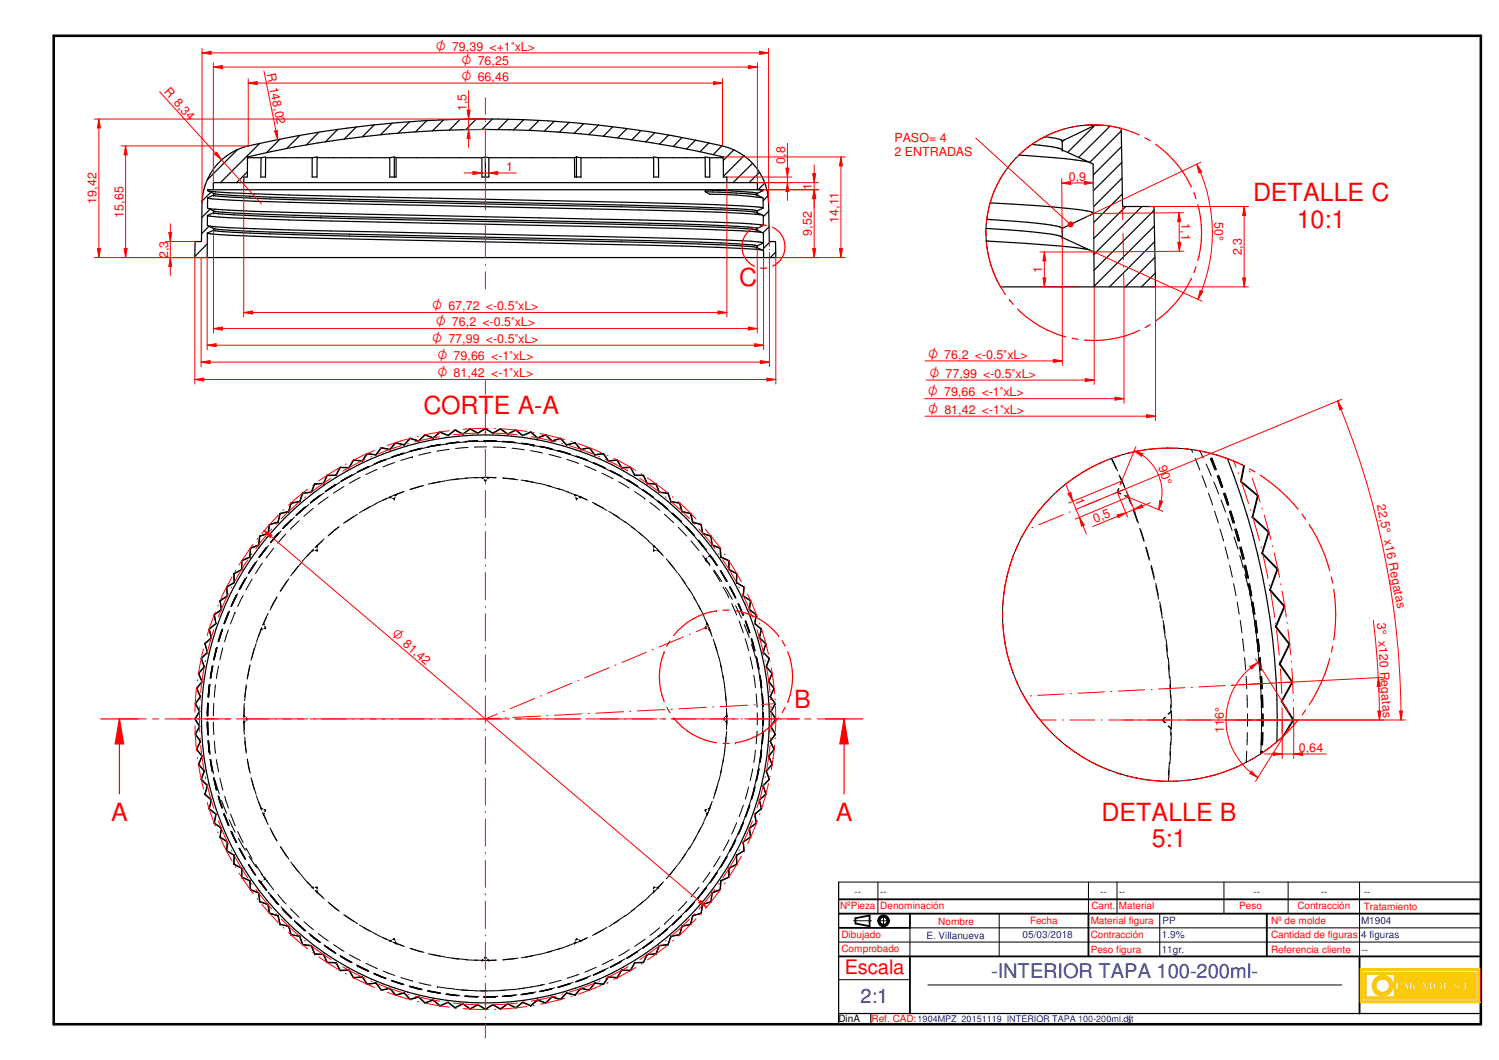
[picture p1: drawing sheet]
<svg xmlns="http://www.w3.org/2000/svg" width="420mm" height="297mm" viewBox="0 0 420 297" stroke-linecap="round" stroke-linejoin="round" font-family="sans-serif">
<defs><g id="words">
<g font-size="7" fill="#f00">
<text x="351.2" y="56.3">DETALLE C</text>
<text x="363.5" y="63.8">10:1</text>
<text x="207.2" y="80.3">C</text>
<text x="118.7" y="116">CORTE A-A</text>
<text x="222.6" y="198.3">B</text>
<text x="31.1" y="230">A</text>
<text x="234.3" y="230">A</text>
<text x="308.8" y="230">DETALLE B</text>
<text x="322.8" y="237.4">5:1</text>
</g>
<text font-size="5.6" fill="#f00" x="236.8" y="273.1">Escala</text>
<g font-size="5.6" fill="#00f">
<text x="277.8" y="274">-INTERIOR TAPA 100-200ml-</text>
<text x="241.2" y="281.2">2:1</text>
</g>
<g font-size="3.9" fill="#f00">
<text x="122.2" y="14.2">O 79,39 &lt;+1vxL&gt;</text>
<text x="129.4" y="22.6">O 66,46</text>
<text x="129.4" y="18.2">O 76,25</text>
<text x="121.1" y="87">O 67,72 &lt;-0.5vxL&gt;</text>
<text x="122.1" y="91.4">O 76,2 &lt;-0.5vxL&gt;</text>
<text x="121.1" y="96.1">O 77,99 &lt;-0.5vxL&gt;</text>
<text x="122.6" y="100.8">O 79,66 &lt;-1vxL&gt;</text>
<text x="260.1" y="100.5">O 76,2 &lt;-0.5vxL&gt;</text>
<text x="122.6" y="105.7">O 81,42 &lt;-1vxL&gt;</text>
<text x="260.5" y="105.9">O 77,99 &lt;-0.5vxL&gt;</text>
<text x="260.1" y="111.1">O 79,66 &lt;-1vxL&gt;</text>
<text x="260.2" y="116">O 81,42 &lt;-1vxL&gt;</text>
<text x="109.5" y="178.1" transform="rotate(40 109.5 178.1)">O 81,42</text>
</g>
<g font-size="3.5" fill="#f00">
<text x="74.7" y="20.6" transform="rotate(79 74.7 20.6)">R 148,02</text>
<text x="45.8" y="25.9" transform="rotate(48 45.8 25.9)">R 8,34</text>
<text x="130.7" y="31.2" transform="rotate(-90 130.7 31.2)">1,5</text>
<text x="250.7" y="39.9">PASO= 4</text>
<text x="141.9" y="47.8">1</text>
<text x="220.1" y="45.9" transform="rotate(-90 220.1 45.9)">0,8</text>
<text x="250.7" y="43.7">2 ENTRADAS</text>
<text x="227.6" y="53.2" transform="rotate(-90 227.6 53.2)">1</text>
<text x="299.6" y="50.7">0,9</text>
<text x="27.1" y="57.2" transform="rotate(-90 27.1 57.2)">19,42</text>
<text x="34.6" y="61" transform="rotate(-90 34.6 61)">15,65</text>
<text x="235.1" y="62.5" transform="rotate(-90 235.1 62.5)">14,11</text>
<text x="331.1" y="62.5" transform="rotate(89 331.1 62.5)">1,1</text>
<text x="340.4" y="62.2" transform="rotate(90 340.4 62.2)">50°</text>
<text x="227.6" y="66.1" transform="rotate(-90 227.6 66.1)">9,52</text>
<text x="348.1" y="71.6" transform="rotate(-90 348.1 71.6)">2,3</text>
<text x="47.1" y="72.4" transform="rotate(-90 47.1 72.4)">2,3</text>
<text x="292.1" y="76.5" transform="rotate(-90 292.1 76.5)">1</text>
<text x="324.6" y="131" transform="rotate(70 324.6 131)">90°</text>
<text x="301.2" y="140.1" transform="rotate(67 301.2 140.1)">1</text>
<text x="385.9" y="141.6" transform="rotate(79 385.9 141.6)">22,5° x16 Regatas</text>
<text x="306.9" y="146.6" transform="rotate(-23 306.9 146.6)">0,5</text>
<text x="386" y="174.5" transform="rotate(86 386 174.5)">3° x120 Regatas</text>
<text x="343" y="205.4" transform="rotate(-90 343 205.4)">116°</text>
<text x="364.1" y="210.7">0,64</text>
</g>
<g font-size="2.8" fill="#00f">
<text x="239.5" y="250.7">--</text>
<text x="246.7" y="250.7">--</text>
<text x="308.3" y="250.7">--</text>
<text x="313.6" y="250.7">--</text>
<text x="351.4" y="250.7">--</text>
<text x="370.2" y="250.7">--</text>
<text x="382.3" y="250.9">--</text>
<text x="259.7" y="263">E. Villanueva</text>
<text x="286.6" y="262.9">05/03/2018</text>
<text x="325.7" y="262.9">1.9%</text>
<text x="325.8" y="259">PP</text>
<text x="381.5" y="259">M1904</text>
<text x="381.5" y="262.9">4 figuras</text>
<text x="325.6" y="267">11gr.</text>
<text x="381.6" y="267.1">--</text>
</g>
<g font-size="2.8" fill="#f00">
<text x="235.4" y="254.8">NºPieza</text>
<text x="246.7" y="254.8">Denominación</text>
<text x="305.9" y="254.8">Cant.</text>
<text x="313.6" y="254.8">Material</text>
<text x="347.3" y="254.8">Peso</text>
<text x="363.6" y="254.8">Contracción</text>
<text x="382.3" y="255">Tratamiento</text>
<text x="235.9" y="262.9">Dibujado</text>
<text x="263" y="259.1">Nombre</text>
<text x="288.7" y="258.8">Fecha</text>
<text x="305.7" y="258.9">Material figura</text>
<text x="305.7" y="262.8">Contracción</text>
<text x="356.3" y="259">Nº de molde</text>
<text x="356.3" y="262.9">Cantidad de figuras</text>
<text x="235.9" y="266.9">Comprobado</text>
<text x="305.7" y="267">Peso figura</text>
<text x="356.3" y="267">Referencia cliente</text>
<text x="244.3" y="286.4">Ref. CAD:1904MPZ_20151119_INTERIOR TAPA 100-200ml.dft</text>
</g>
<text font-size="2.8" x="235" y="286.5">DinA</text>
<text font-size="1.7" x="316.1" y="286.8">3</text>
</g></defs>
<path d="M15.1 10h400v277h-400z" fill="none" stroke="#000" stroke-width=".72"/>
<g fill="none" stroke="#000" stroke-width=".51">
<path d="M235.1 252h180M235.1 256h180M239.8 257.3v1.5M243.7 256.5v3M355.1 256v12M235.1 268h180M235.1 260h19.9M381.1 268v16"/>
<circle cx="247.7" cy="258" r="1.51"/>
<circle cx="247.7" cy="258.1" r="1.12"/>
</g>
<path d="M235.1 247.2v39.8h180v-39.8M235.1 284h180M244.1 284v3" fill="none" stroke="#000" stroke-width=".34"/>
<g fill="none" stroke="#000" stroke-width=".28">
<path d="M239.3 258h5M245.9 258h3.5M246.1 247.2v8.8M247.6 256.3v3.5M280.1 256v12M313.1 247.2v8.8M325.1 256v12M343.1 247.2v8.8M361 247.2v8.8M381.1 247.2v20.8M235.1 274.5h19.9M235.1 264h180"/>
<path d="M255 260v8M260.1 276h116"/>
</g>
<g fill="#faca0a">
<path d="M381.3 271.5v9.5h33.5v-9.5zM381.8 272h32.5v8.5h-32.5z" fill-rule="evenodd"/>
<path d="M382.3 272.5v7.5h31.5v-7.5zM409.2 277.1a.3 .3 0 0 1 .6 0 .3 .3 0 0 1-.6 0zM410.4 275.2h.6v2h.9v.2h-1.5zM412.1 277.1a.3 .3 0 0 1 .6 0 .3 .3 0 0 1-.6 0zM382.9 273h7.9v6.4h-7.9zM391.2 275.2h1.3a.67 .67 0 0 1 .5 .8 .67 .67 0 0 1-.8 .5h-.3v.9h-.7zM393.7 275.2h.6l.6 2.2h-.7l-.1-.5h-.7l-.1 .5h-.2zM395.1 275.2h.7v.9l.7-.9h.3l-.5 .6 .8 1.6h-.7l-.6-1v1h-.7zM397.2 276.1h.8v.3h-.8zM398.9 275.2h.3l.8 1.4 .8-1.4h.4l.3 2.2h-.7l-.1-1.4-.7 1.4h-.3l-.7-1.3-.1 1.3h-.5zM402 275.5a1.32 1.32 0 0 1 1.8-.2 1.32 1.32 0 0 1 .3 1.8 1.32 1.32 0 0 1-1.8 .2 1.32 1.32 0 0 1-.3-1.8zM404.7 275.2h.6v2h.9v.2h-1.5zM407.6 275.4a.77 .77 0 0 1 .8-.3 .77 .77 0 0 1 .6 .7h-.3a.4 .4 0 0 0-.3-.5 .4 .4 0 0 0-.5 .4l.4 .2a.79 .79 0 0 1 .7 .8 .79 .79 0 0 1-.8 .8 .79 .79 0 0 1-.8-.9h.3v.4a.37 .37 0 0 0 .6 .2 .37 .37 0 0 0 .1-.5 .95 .95 0 0 1-.8-1.3z" fill-rule="evenodd"/>
</g>
<path d="M391.2 275.2h1.3a.63 .63 0 0 1 .6 .5 .63 .63 0 0 1-.5 .7l-.7 .1v.9h-.7zM393.7 275.2h.6l.6 2.2h-.7l-.1-.5h-.7l-.1 .5h-.2zM395.1 275.2h.7v.9l.7-.9h.3l-.5 .6 .8 1.6h-.7l-.6-1v1h-.7zM398.9 275.2h.3l.8 1.4 .8-1.4h.4l.3 2.2h-.7l-.1-1.4-.7 1.4h-.3l-.7-1.3-.1 1.3h-.5zM402 275.5a1.32 1.32 0 0 1 1.8-.2 1.32 1.32 0 0 1 .3 1.8 1.32 1.32 0 0 1-1.8 .2 1.32 1.32 0 0 1-.3-1.8zM408.2 275.1l-.5 .2-.2 .5" fill="none" stroke="#faca0a" stroke-width=".34"/>
<circle cx="408.3" cy="275.1" r=".17" fill="#faca0a"/>
<path d="M408.3 275.1l.5 .2 .2 .4" fill="none" stroke="#faca0a" stroke-width=".34"/>
<circle cx="409" cy="275.8" r=".17" fill="#faca0a"/>
<path d="M409 275.8h-.3a.4 .4 0 0 0-.3-.5 .4 .4 0 0 0-.5 .4l.4 .2" fill="none" stroke="#faca0a" stroke-width=".34"/>
<circle cx="408.3" cy="275.9" r=".17" fill="#faca0a"/>
<path d="M408.3 275.9a.74 .74 0 0 1 .7 .5 .74 .74 0 0 1-.2 .8" fill="none" stroke="#faca0a" stroke-width=".34"/>
<circle cx="408.8" cy="277.2" r=".17" fill="#faca0a"/>
<path d="M407.7 276.8v-.2h-.3a.82 .82 0 0 0 .5 .8 .82 .82 0 0 0 .9-.2" fill="none" stroke="#faca0a" stroke-width=".34"/>
<circle cx="407.7" cy="276.8" r=".17" fill="#faca0a"/>
<path d="M407.7 276.8l.1 .3 .4 .1" fill="none" stroke="#faca0a" stroke-width=".34"/>
<circle cx="408.2" cy="277.2" r=".17" fill="#faca0a"/>
<path d="M408.6 276.9l-.4 .3" fill="none" stroke="#faca0a" stroke-width=".34"/>
<circle cx="408.6" cy="276.9" r=".17" fill="#faca0a"/>
<path d="M407.5 275.8a1.27 1.27 0 0 0 1 1l.1 .1" fill="none" stroke="#faca0a" stroke-width=".34"/>
<path d="M385.6 274.1a2.95 2.95 0 0 1 3-.6 2.95 2.95 0 0 1 1.9 2.6h-1a1.91 1.91 0 0 0-2.9-1.5 1.91 1.91 0 0 0 0 3.2 1.91 1.91 0 0 0 2.9-1.4h1a2.91 2.91 0 0 1-4.2 2.4 2.91 2.91 0 0 1-.7-4.7z" fill-rule="evenodd" fill="#faca0a"/>
<path d="M385.3 274.3a2.93 2.93 0 0 1 3.2-.8 2.93 2.93 0 0 1 2 2.6h-1a1.91 1.91 0 0 0-2.9-1.5 1.91 1.91 0 0 0 0 3.2 1.91 1.91 0 0 0 2.9-1.4h1a2.91 2.91 0 0 1-4 2.5 2.91 2.91 0 0 1-1.2-4.6z" fill="none" stroke="#faca0a" stroke-width=".34"/>
<path d="M391.9 275.4a.45 .45 0 0 1 .5 .4 .45 .45 0 0 1-.5 .5z" fill-rule="evenodd" fill="#faca0a"/>
<path d="M391.9 275.4l.4 .1 .1 .3-.1 .3-.3 .2z" fill="none" stroke="#faca0a" stroke-width=".34"/>
<path d="M393.8 275.7l.3 1h-.6z" fill="#faca0a"/>
<path d="M393.8 275.7l.3 1h-.6z" fill="none" stroke="#faca0a" stroke-width=".34"/>
<path d="M402.6 275.6a.82 .82 0 0 1 1.1 .1 .82 .82 0 0 1-.1 1.2 .71 .71 0 0 1-1 .3 .71 .71 0 0 1-.3-1z" fill-rule="evenodd" fill="#faca0a"/>
<g fill="none" stroke="#faca0a" stroke-width=".34">
<path d="M381.3 271.5h33.5v9.5h-33.5zM381.8 272h32.5v8.5h-32.5zM382.3 272.5h31.5v7.5h-31.5zM382.9 273h7.9v6.4h-7.9zM397.2 276.1h.8v.3h-.8zM402.7 275.4a.91 .91 0 0 1 1 .9 .91 .91 0 0 1-.8 .9 1.09 1.09 0 0 1-.2-1.8zM404.7 275.2h.6v2h.9v.2h-1.5zM410.4 275.2h.6v2h.9v.2h-1.5z"/>
<circle cx="409.5" cy="277.1" r=".3"/>
<circle cx="412.5" cy="277.1" r=".3"/>
</g>
<g fill="none" stroke="#000" stroke-width=".28">
<path d="M89.7 138.9l-1.7 1.2M89.7 138.7l-2.7 2.1M89.8 138.9l-2.7 2.1M89.9 138.8l-1.9 1.3M90.8 138.1l-2.8 2.2M92 139.3l-2.8 2M93.9 135.9l-2.7 1.9M94.1 135.8l-2.8 1.9M94.1 135.9l-2.8 1.9M94.1 135.8l-.2 .1M94.1 135.7l-2.9 2M94.2 135.8h-.1"/>
<path d="M95.3 135.2l-3 1.9M96.4 136.4l-2.9 1.8M97 134l-1.4 .9M97 134l-1.5 .9M97.1 134l-1.4 .8M97.1 134l-1.4 .9M98.6 133.2l-1.6 .8M98.6 133.1l-3 1.7M98.8 133.1l-1.8 .9M99.9 132.5l-3.1 1.7M100.2 132.3h-.1M100.4 132.2l-.2 .1"/>
<path d="M101 133.8l-3.1 1.7M103.2 130.8l-3 1.5M103.3 130.8l-3.1 1.5M103.3 130.7l-3.1 1.5M103.4 130.8l-3 1.4M103.4 130.7l-3.1 1.5M104.8 130.2l-3.2 1.5M104.8 130.1l2.1-.9-1.9 .9M105.7 131.5l-3.1 1.5M108.2 128.7l-3.2 1.3M108.3 128.7l-1.5 .5 1.4-.4M108.4 139.7l-3.1 1.4"/>
<path d="M109.3 139.3h.1M109.3 139.3l-1.9 .9M109.3 139.3l.3 .1M109.3 139.3l.4 .2M109.8 128.2l-3.3 1.3M109.8 139l-.5 .3M110.1 139.7l.4 .2M110.2 128l-.4 .1M110.3 128l-.4 .1M110.3 127.9l-.3 .2M110.5 138.8l.5-.2-.1 .4M110.5 139.9h.1"/>
<path d="M110.6 129.6l-3.2 1.3M110.6 139.4l-.1 .4-.4-.1M110.7 139.4l-.2 .5M111 138.6h.1M111 138.6l-.1 .4M112.9 137.9l-1.9 .7M113 127l-2.8 1M113.1 126.9l-3.3 1.1M113.2 127l-2.9 1M113.2 127l-3 1M113.3 137.7l-3.3 1.3M115.6 128h.1"/>
<path d="M115.6 128l-3.3 1M117.3 125.9l-5.8 1.7M118.2 125.6l-3.3 .8M118.3 136.1l-3.3 1M118.3 125.6l-3.5 .9M118.3 125.6l-1.2 .3 1-.2M118.8 136.1l-3.9 1.1M120.1 125.3l-3.5 .8M120.7 125.1l-.8 .2M120.8 126.8l-3.4 .8M120.8 125.1l-.8 .2M123.3 124.6l-2.6 .5"/>
<path d="M123.4 124.5l-3.4 .7M123.4 135l-3.4 .7M123.4 124.6l-2.6 .5M123.5 124.6l-2.8 .5M124.8 134.7l-3.9 .9M125.3 124.4l-3.4 .6M125.9 125.9l-3.4 .5M128 124l-2.9 .4M128 124l-3 .4M128 134.3l-1.1 .2M128.5 124h-.7h.8M128.6 123.8l-3.4 .4"/>
<path d="M128.6 124h-.6M128.7 123.9l-.7 .1M130.7 123.8l-3.5 .4M130.9 134l-5.8 .7M131.2 125.4l-3.5 .3M131.4 123.7l-1 .1M131.4 123.7l-1.1 .1M131.6 123.7h-1.1M131.6 123.7l-1.2 .1M133.7 123.7h-2.3M133.8 133.8l-3.4 .2M133.9 123.5l-3.5 .2"/>
<path d="M133.9 123.6l-2.5 .1M134 123.6l-2.4 .1M135.1 133.8h.1M135.1 133.8l-2.1 .1M135.5 123.6h3.2M135.7 123.5h3.1M135.7 123.6l3.4 .1M135.7 134.4l.3 .4M136 134.8h.1M136 123.7h-3.5M136 134.7l.3-.2-.3 .3M136.4 125.2l-3.4 .1"/>
<path d="M137 133.8h.1M137 133.8l-.3 .3M137 133.8l2 .1M137.9 123.7l3 .1M138.2 125.3l3.5 .1M138.7 123.6l.4 .1M138.7 123.6l.3 .1M138.8 123.6h.4M139.1 133.9l-4-.1 .3 .4M139.1 123.5l-3.3 .1M140.8 123.7l1.6 .1M140.8 133.9l3.5 .3"/>
<path d="M140.9 123.8h.5M140.9 123.7l1.4 .1M141 123.7l3.5 .3M141.1 134l4 .5M142.3 123.8l2.1 .2M142.3 123.8l2 .2M142.4 123.7l2 .3M143.2 124l3.5 .4M143.5 125.6l3.4 .4M146 124.2l3.5 .6M146.1 134.5l3.4 .6M146.1 124.2l3.4 .6"/>
<path d="M146.2 124.2l3.4 .6M146.2 124.2l3.4 .5M147.2 134.7l4 .9M148.5 124.7l3.5 .6M148.7 126.3l3.4 .7M149.5 124.8h.1M149.6 124.7h.1M151.2 125.1l3.5 .8M151.2 135.5l3.4 .9M151.3 125.1l1.8 .4M151.4 125l3.4 .8M151.5 125.1l3.3 .8"/>
<path d="M153.1 125.5l1.6 .4M153.1 125.5l1.5 .4M153.2 136.1l3.9 1.1M153.8 125.7l3.4 .9M153.9 127.3l3.3 .9M156.3 136.9l3.2 1.1M156.3 126.3l.3 .1M156.4 126.3l.2 .1M156.5 126.3l.2 .1M156.5 126.2l3.3 1M156.6 126.4l3.2 .9M156.6 126.4l3.1 .9"/>
<path d="M156.7 126.3l3.2 1M156.7 126.4l3.1 .9M158.9 128.7l3.3 1.2M159 127.1l3.3 1.1M159.1 137.9l1.9 .7M161 138.6h.1M161 138.6l.2 .4M161.2 138.6l3.2 1.4M161.4 127.8l2.1 .8M161.4 139.5l.2 .4M161.4 139.4l.2 .4 .4-.1M161.4 127.9l2.1 .7"/>
<path d="M161.5 127.8l3.3 1.2zM161.6 139.9h.1M161.6 127.8l2 .8M161.7 138.8l-.6-.2 .1 .3M162 139.7l-.4 .2M162.3 139.1l.5 .2M162.8 139.3l-.4 .2M162.8 139.3h.1M162.8 139.3l1.9 .9M162.8 139.3l-.4 .1M163.5 128.6l1.2 .5M163.5 128.6l1.1 .5"/>
<path d="M163.6 128.6l1.2 .4M163.9 130.5l3.2 1.4M164 128.9l3.3 1.3M166.3 129.8l.5 .2M166.4 129.8l.4 .2M166.4 129.7l.6 .3M166.4 129.7l3.2 1.4M166.5 129.7l3.2 1.4M166.8 130l2.7 1.2M168.7 132.6l3.1 1.6M169 131l3.2 1.5M171.1 132l2.2 1.1"/>
<path d="M171.2 132l3 1.6M171.2 131.9l2.3 1.2M173.3 133.1l.9 .5M173.3 133.1l.8 .5M173.4 135l2.9 1.8M173.5 133.1l.8 .4M173.5 133.1l.8 .5M173.8 133.4l3 1.8M175.7 134.5l.8 .5M175.8 134.5l.7 .5M175.8 134.5l.8 .4M175.8 134.4l3 1.9-2.2-1.4"/>
<path d="M175.9 134.5l.7 .4M176.5 135l2.2 1.4M176.5 135l2.1 1.3M176.6 134.9l2.1 1.4M177.9 137.8l2.8 1.9M178.3 136.1l3 2M180.1 137.3l2.4 1.7M180.2 137.4l2.3 1.6M180.2 137.3l2.4 1.7M180.3 137.2l2.8 2.1M180.3 137.3l2.3 1.6M180.7 139.7h.1"/>
<path d="M182.5 139l.5 .4M182.5 139l.4 .3M182.6 138.9l.5 .5M182.6 139l.4 .3M182.7 139.2l2.8 2.2M70.9 158.6l-1.2 2M70.9 158.7l-1.2 2M71 158.6l-1.2 1.9M71 158.7l-1.2 2M71.5 157.7l-.6 1M71.6 157.6l-.7 1M71.6 157.7l-.7 1"/>
<path d="M71.7 157.7l-.7 1M71.7 157.6l-.7 1M72.1 157.1l-2 3M72.9 155.7l1.8-2.3-2.1 2.7M72.9 155.7l-.3 .5M73 155.7l-.5 .6M73.1 155.7l-.4 .5M73.1 155.7l-.4 .6M73.5 157.8l-1.9 2.9M74.6 153.5l-1.6 2.2M74.7 153.5l-1.6 2.2M74.8 153.4l-1.7 2.3"/>
<path d="M75.3 152.9l-2.2 2.8M76.7 153.6l-2.1 2.8M78 149.5l-2.2 2.6M78.1 149.3l-2.3 2.7 2.3-2.6M78.1 149.4l-.5 .6M78.2 149.4l-2.3 2.7M78.8 148.8l-2.4 2.6M80 147.3l-.7 .7M80.1 149.6l-2.3 2.6M81.6 145.7l-2.4 2.4M81.7 145.5l-2.4 2.6M81.8 145.7l-2.4 2.4"/>
<path d="M81.9 145.6l-2.5 2.4M82.5 144.9l-2.5 2.5M83.6 158.7l-2.1 2.7M83.9 145.9l-2.5 2.4M84.7 157.4l-2.5 3.1M85.3 142.4l-2.2 1.9M85.3 142.4l-2.2 2M85.5 142.1l-2.5 2.3M85.6 142.1l-2.6 2.3M85.6 142l-2.6 2.3M85.7 142.1l-.4 .3M85.8 142l-.5 .4"/>
<path d="M86.6 141.4l-2.7 2.3M87.1 154.7l-2.4 2.6M87.5 154.3h.1M87.5 154.3l-1.4 1.5M87.5 154.3h.5M87.8 142.5l-2.6 2.2M88 153.8l-.5 .5h.4M88 140.1l-1 .8M88 140.1l-1.1 .9M88.1 140l-1 .9M88.4 153.3l.4-.4v.5M88.5 154.3h.4"/>
<path d="M88.8 153.9v.4h-.4M88.9 154.3h.1M88.9 153h.1M88.9 153v.4M88.9 153.8v.5M90.4 151.6l-1.5 1.4M90.8 151l-2.5 2.5M94.9 147.7l-2.7 2.2M95.1 147.6l-3.2 2.6M99.2 144.7l-2.9 1.9M100.1 144.1l-3.3 2.3M103.7 142l-3 1.7"/>
<path d="M105.5 141.1l-3.6 1.9M166 140.8l3.1 1.6M166.5 141.1l3.6 1.9M170.6 143.3l3 1.8M171.9 144.1l3.4 2.2M175 146.1l2.8 2.1M176.9 147.6l3.2 2.6M179.2 149.3l2.6 2.3M181.7 151.6l1.5 1.4M182.2 140.8l2.7 2.2M183.1 152.8l2.5 2.5M183.2 153h.1"/>
<path d="M183.2 154.3h.1M183.2 154.3h.4M183.2 153.8v.5M183.7 153.4l-.5-.5v.5M184.1 154.3h.5M184.2 153.8l.4 .5h-.5M184.3 140.4l1 .8M184.4 140.5l1 .7M184.5 140.4l2.7 2.2zM184.5 140.5l1 .7M184.6 154.3h.1M184.6 154.3l1.3 1.5"/>
<path d="M185.3 141.2l1.7 1.5M185.4 141.2l1.7 1.5M185.5 141.2l1.7 1.5M186.3 144.1l2.5 2.4M186.8 156.6l2.2 2.7M186.9 142.6l2.7 2.3M187.3 157.4l2.6 3.1M188.3 143.8l2.4 2.3M188.4 143.9l2.3 2.2M188.5 143.8l2.4 2.2M190.1 147.7l2.4 2.5M190.7 146.1l.2 .2"/>
<path d="M190.8 146.3l2.5 2.5M190.9 146l.1 .2M190.9 146l.2 .2M192.1 147.5l2.4 2.6M192.2 147.5l2.4 2.5M193.7 151.6l2.2 2.7M194.6 150.2l2.2 2.7M194.6 150l-2.3-2.5 2.3 2.6M195.7 151.4l2.1 2.7M195.7 151.5l2.2 2.7M195.8 151.4l2.2 2.7M196.8 152.9h.1"/>
<path d="M197 155.7l2 2.8M197.7 156.7h.1M197.7 156.7v.1M197.8 156.6l1.2 1.6M197.8 156.6l-.1 .1M197.8 156.8h.1M197.8 156.8l.1 .1M197.9 156.9h.1M197.9 156.9v.1M197.9 154.3l1.1 1.4M197.9 157.1h.1M198.1 157.2h.1"/>
<path d="M198.2 156.3l-.4 .3M198.9 155.6l2 2.8M198.9 155.6l2 2.9M199 155.7h.1M199 155.7l-.4 .3M199 155.6l1.2 1.5M199.1 155.6l1.9 2.8-.8-1.3M200 160l1.8 2.9M200.1 159.8l2.2 3.1M200.2 157.1l.8 1.3M201.8 159.9l.2 .3M201.9 160l.1 .2"/>
<path d="M202 159.9l1.7 3M202 159.9l1.8 3M61.6 178.3l-.4 1.5M62.2 176.4l-1 3.3M62.2 176.4l-.6 1.9M62.2 176.5l-.6 1.8M62.3 176.4l-1 3.3M62.3 176.5l-1 3.3M62.4 176.2l-1 3.4M64 176.5l-1.1 3.3M64 171.5l-1.2 3.2M64 171.5l-1.2 3.3"/>
<path d="M64 171.6l-1.2 3.2M64.2 171.6l-1.3 3.2M64.2 171.5l-1.3 3.2M64.3 171.2l-1.2 3.3M65.6 168.1l-.8 1.7M65.6 168.1l-.8 1.8M65.6 168.1l-.8 1.9M65.9 171.7h.1M65.9 171.7l-1.3 3.1M66.2 166.7l-.6 1.4M66.2 166.8l-.6 1.3M66.4 166.8l-1.5 3.2"/>
<path d="M66.4 166.7l-1.5 3.1M66.6 166.4l-1.4 2.8M67.2 164.8l-.2 .3M67.3 164.9l-.1 .2M67.3 164.9l-.1 .3M68.1 166.9l-1.5 3.1M68.7 162.1l-1.6 3M68.7 162.2l-1.7 3M68.9 162.2l-1.6 2.7M68.9 162.1l-1.6 2.8M69.2 161.7l-1.7 3M70.6 162.3l-1.7 3"/>
<path d="M73 176.7l-1.1 3.3M73.1 176.4l.1 .1M73.2 176.5l-.7 1.9M73.4 175.9l-.3 .5M73.5 176.3l-.4 .1M73.6 176.3l-.4 .2M73.9 174.7h.1M73.9 174.7l.2 .3M74 175.1l-.1-.4-.3 .5M74.5 175.9h.1M74.5 175.9l-.3-.4 .2 .4-.4 .2M74.5 175.9l-.4 .2"/>
<path d="M74.7 172.8l-.8 1.9M75.1 171.9l-1.4 3.1M77.6 167.3l-1.7 3M77.6 167.4l-1.9 3.6M80.4 162.9l-1.9 2.8M80.9 162.2l-2.2 3.4M190.1 160.7l2 2.8M191.1 162.2l3.7 5.8M193.2 165.4l.2 .2M194.5 167.4l1.9 3.5M195.7 169.5l1.6 3.1M197.3 172.8l.9 1.9"/>
<path d="M197.6 175.9h.1M197.7 175.9l.4 .2M197.8 175.6l-.2 .3M197.9 175.5l-.2 .4M198 174.2l1.3 3.3M198.2 174.7h.1M198.2 174.7l-.2 .4M198.2 174.7l-.1 .3M198.2 174.7l.2 .6M198.7 175.9l.3 .5-.5-.1 .4 .2M198.9 176.5h.1M198.9 176.5l.7 1.9"/>
<path d="M199.9 179.2l1.1 3.2M202 160.2l1.7 2.7M202.7 164.5l1.6 3.1M203.3 164.6l2 3.4M204.5 164.5l1.6 3M204.5 164.5l1.6 3.1M204.6 164.4l1.6 3.1M204.7 164.5l1.5 3.1M205.1 169.2l1.4 3.1M206.2 169.7l1.6 3.5M206.8 169.2l.3 .6M206.9 169.2l.2 .6"/>
<path d="M207 169.2l.3 .6M207.1 169.8l1.1 2.6M207.1 169.8l1.1 2.5M207.2 174l1.2 3.3M207.3 169.8l1 2.5M207.3 169.8l1.1 2.6M208.6 175l1.4 3.6M208.9 179l.9 3.3M208.9 174l1.1 3.3M208.9 174.1l1.1 3.3M209 174l1.1 3.3M209 174l1.2 3.3"/>
<path d="M210.5 179l.4 1M210.6 179.1l.3 .9M210.6 179l1 3.3M210.7 179l1 3.4M58.1 199.6v1M58.2 197l-.1 2.7M58.3 197.2l-.1 3.4M58.4 197l-.2 3.7M58.7 191.8l-.4 3.5 .4-3.4M58.7 192.4l.1-.5-.3 3.5M58.7 192.4l-.2 2.8M58.7 192.4l-.2 2.9"/>
<path d="M58.8 191.8l-.1 .6M59.1 188.8l-.2 1.2M59.3 188.8l-.2 1.2M59.5 186.6l-.4 2.2M59.5 186.7l-.5 3.4M59.6 186.6l-.3 2.2M59.6 186.7l-.3 2.1M59.7 186.6l-.7 3.5 .3-1.3M59.9 197.1l-.1 3.5M60.4 191.9l-.3 3.4M60.6 181.7l-.8 3.1M60.6 181.8l-.7 3.1"/>
<path d="M60.6 181.7l-.7 3.3M60.7 181.4l-.1 .3M60.7 181.6l-.1 .1M60.7 181.5l-.1 .3M60.7 181.7l-.7 3.1M60.7 181.7l-.7 3.2M60.8 181.4l-.1 .3M60.8 181.6l-.1 .1M60.9 181.4l-.8 3.4M61.2 186.7l-.5 3.4M62.4 181.6l-.8 3.3M68.5 197.1l-.1 3.5"/>
<path d="M68.5 198.5l-.1 2M69 191.9l-.4 3.4M69 192.4l-.4 4M70 186.7l-.7 3.5M70.1 186.3l-.8 4M71.3 181.7l-1 3.3M71.8 180.4l-1.2 3.9M200.3 180.3l1.2 3.9M201.5 184.1l.8 3.4M202 186.3l.8 3.9M202.6 189.3l.5 3.4M203.1 192.3l.4 4"/>
<path d="M203.4 194.5l.3 3.4M203.6 198.5l.1 2M203.7 199.7v3.5M210.3 184.1l.7 3.4M210.6 180.5l1.1 3.7M210.9 180l.6 2.4M210.9 180l.5 2.3M211.3 189.2l.4 3.5M211.9 184.1l.6 3M211.9 184.2l.6 2.9M212 194.4l.2 3.5M212 184.1l.7 3.4"/>
<path d="M212 184.1l.7 2.9M212.1 184.1l.6 2.9M212.2 197.9h.1M212.2 199.7v3.5M212.2 186.1l.9 4.5M212.5 187.1l.1 .4M212.5 187.1l.1 .5M212.7 187l.1 .5M212.9 189.4l.2 1.2M213 189.2l.2 1.4M213.1 189.3l.2 1.3M213.1 190.6l.2 2.2"/>
<path d="M213.1 190.6l.2 2.1M213.2 190.6l.3 2.1M213.2 191.5l.4 3.5M213.3 190.6l.2 2.1M213.6 194.5l.2 3.4M213.7 194.5l.2 3.3M213.7 194.4l.2 3.4M213.7 196.8l.1 3.6M213.8 197.9h.1M213.8 197.9v.1M213.8 199.7v3.5M213.8 199.8l.1 1.7"/>
<path d="M213.9 197.8v.2M213.9 199.7l.1 1.8M214 199.8v1.7M58.1 201.5h.1M58.1 203.3l.1 2.5M58.1 202.3v1M58.1 201.5h.5M58.1 203.3l.1 2.6M58.2 202.6l.2 3.5M58.2 202.3l.2 3.5M58.2 203.2l.1 2.5M58.3 207.6l.4 3.4"/>
<path d="M58.4 207.6l.3 3.5M58.5 207.5l.2 3M58.5 207.9l.4 3.6M58.5 207.6l.2 2.9M58.7 210.5l.1 .5M58.7 210.5l.1 .6M58.9 212.8l.2 1.3M59 212.9l.5 3.4M59 212.8l.3 1.3M59.1 214.1l.4 2.1M59.1 212.9l.2 1.2M59.1 213.3l.7 3.5"/>
<path d="M59.3 214.1l.3 2.1M59.3 214.1l.4 2.2M59.3 201.5h.5M59.8 202.4l.1 3.5M59.8 218l.8 3.2M59.9 218.1l.7 3.1M60 217.9l.8 3.4M60 218l.8 3.4M60.1 207.6l.3 3.5M60.4 218.7l1.1 3.7M60.7 212.9l.6 3.4M61.6 218.1l.9 3.3"/>
<path d="M68.4 202.4l.1 3.4M68.4 200.5v.6M68.4 201.8v.6M68.4 200.5l.3 .3M68.4 202.4h.1M68.4 200.5h.1M68.4 202.4l.1 2.1M68.6 207.6l.4 3.5M68.6 206.6l.4 4M68.7 202.1l-.3 .3M69 201.1l.4 .4M69.3 212.8l.7 3.4"/>
<path d="M69.3 212.7l.8 4M69.3 201.5l-.3 .3M69.4 201.5h.1M69.4 201.5l-.3 .3M70.4 218l.9 3.3M70.6 218.7l1.2 3.9M201.5 218.7l-1.2 3.8M202.3 215.3l-.8 3.4M202.7 201.5h.1M202.7 201.5l.3 .3M202.8 212.6l-.8 4M202.8 201.5l.3 .3"/>
<path d="M203.1 201.1l-.4 .4M203.2 210.2l-.6 3.4M203.4 200.8l.3-.3v.6M203.5 206.5l-.4 4.1M203.7 205l-.3 3.4M203.7 200.5h.1M203.7 202.4h.1M203.7 202.4l-.1 2M203.7 201.8v.6l-.3-.3M211 215.4l-.7 3.4M211.7 210.2l-.4 3.5M212 218.1l-.8 3.5"/>
<path d="M212.2 205l-.2 3.4M212.2 201.5h.6M212.6 215.4l-.7 3.4M212.8 215.4l-.1 .5M212.8 215.4l-.8 3.4zM213 212.9l-.6 3.5M213.3 212.3l-.3 1.4M213.3 212.3l-.3 1.3M213.3 210.2l-.4 3.5M213.4 201.5h.6M213.5 210.2l-.2 2.1M213.5 210.2l-.3 2.1"/>
<path d="M213.6 207.5l-.3 3.5M213.7 208.4l.2-3.3-.2 3.3M213.8 205l-.2 3.4M213.9 202.2l-.2 3.5M213.9 204.9v.2M214 201.5l-.1 1.7M214 201.5h.1M214 201.4v1.8M60.6 221.2l.1 .2M61.1 223.1l.5 1.6M61.3 223.1l.5 1.6M61.6 224.7l.6 1.7"/>
<path d="M61.6 224.7l-.4-1.6 1 3.3M61.8 224.7l.5 1.7M62.1 224.3l1.4 3.6M62.8 228.1h.1M62.8 228.1l1.2 3.3M62.8 228.1l1.2 3.2M62.8 228.1l1.3 3.3M62.9 228.1h.1M62.9 228.1l1.3 3.2M62.9 228.1l1.3 3.3M63 223.1l1 3.3M64.3 229.7l1.6 3.5"/>
<path d="M64.6 228.1l1.3 3.3M64.7 233l.9 1.8M64.8 233l.8 1.8M64.9 232.9l.8 1.9M65.6 234.8l.6 1.3M65.7 234.8l.6 1.3M65.7 234.8l.7 1.3M66.6 233l1.5 3.1M66.8 234.9l1.9 3.4M67 237.7l1.7 3-1.5-2.7M67 237.7l.2 .3M67.1 237.7l1.7 3"/>
<path d="M67.2 237.7l1.7 3.1M67.2 238l1.5 2.8M69 237.7h.1M69 237.7l1.7 3M69.8 240l2.2 3.2M71.9 223l1.2 3.3M72.5 224.6l.7 1.8M73.1 226.5l.3 .5M73.1 226.5l.4 .2M73.2 226.4l.4 .2M73.2 226.4l-.1 .1M73.6 227.7l.3 .6 .1-.4"/>
<path d="M73.7 227.9l1.4 3.2M73.9 228.3h.1M73.9 228.3l.9 1.8M74 226.8l.5 .2M74.1 227.8l-.2 .5M74.4 227l-.2 .4M74.5 227h.1M74.5 227l-.2 .4M75.7 232l1.9 3.5M76 232.7l1.6 3M78.6 237.2l1.9 2.9M78.7 237.4l2.3 3.3"/>
<path d="M192.1 239.4l-2 2.8M193.4 237.3l-2.3 3.4M194.9 234.9l-1.8 3M196.4 231.9l-1.9 3.6M197.3 230.3l-1.6 3.1M197.6 227h.1M197.6 227l.2 .4M197.7 227l.2 .4M198 227.9l.2 .4M198 227.8l.2 .5M198 226.8l-.4 .2M198.1 226.8l-.4 .2"/>
<path d="M198.2 228.3h.1M198.2 228.3l-.9 1.8M198.4 227.8l-.4 .8M198.6 226.7l.4-.2-.3 .6M198.9 226.4h.1M198.9 226.4l-.4 .3M199.3 225.4l-1.1 2.9M199.6 224.5l-.7 1.9M201 220.5l-1 3.3M201.8 239.9l-1.8 3M203.8 240l-1.8 3M204.3 235.3l-1.6 3.1"/>
<path d="M205.6 236.4l-1.1 2.1M205.6 236.4l-2.7 4.9M206.1 235.4l-.5 1M206.2 235.4l-1.6 3 1.1-2M206.2 235.3l-1.5 3.2M206.5 230.5l-1.4 3.2M206.8 233.8l-1.3 2.8M207 233.4l-.2 .4M208.2 230.6l-1.3 3.2M208.2 230.5l-1.4 3.3M208.4 225.6l-1.2 3.3M208.4 230.6l-1.4 3.2"/>
<path d="M208.4 230.5l-1.4 3.2M209 228.4l-1.3 3.3M209.8 220.6l-.9 3.3M209.9 226.4l-.9 2.5 1.1-3.3-1.1 3.3M210 225.6l-1.1 3.3zM210.7 223.9l.9-3.3-.9 3.3M210.7 223.4l-1 3.3M211.4 220.6l-.8 3.3M211.5 220.6l-.6 2.4M69.6 242.3l1.3 2M69.8 242.2l1.2 2.1M69.8 242.3l1.2 2"/>
<path d="M70.9 244.3l.6 .9M70.9 244.3l.7 .9M71 244.3l.7 .9M71.7 242.2l1.9 2.9M72.5 246.7l.4 .6M72.6 246.7l.4 .6M72.7 246.6l.4 .6M72.7 246.7l.4 .5M72.9 247.3l1.7 2.2M73 247.3l1.7 2.2M73.1 247.2h.1M73.1 247.2l1.6 2.2"/>
<path d="M73.1 247.2l1.7 2.3M73.1 244.8l1.2 1.5M73.5 246.9l-.4 .3M74 245.7h.1M74.1 245.9h.1M74.2 245.9v.1M74.2 246h.1M74.2 246l.1 .1M74.3 246.1h.1M74.3 246.3l-.4 .3M74.3 246.2l.1 .1M74.4 246.3h.1"/>
<path d="M74.4 246.3h-.1M74.4 246.3l.1 .1M74.6 246.6l2.1 2.7M74.7 246.7l.3 .4M75.2 247.4l.2 .2M75.3 250.1h.1M75.3 250.1l2.2 2.7M75.7 250.8l2.3 2.7M75.8 250.9l2.3 2.6M75.9 250.8l1.7 2.1M75.9 250.9l1.7 2M77.6 252.9l.5 .5"/>
<path d="M77.6 252.9l.6 .6M77.9 250.7l2.3 2.6M78.8 254.1l2.4 2.6M79.2 254.8l2.4 2.5M79.3 254.8l2.4 2.5M79.3 254.8l.8 .8M79.4 254.8l.7 .8M80.1 255.6l1.7 1.7M80.1 255.6l1.7 1.6M81.4 254.6l2.5 2.4M81.5 241.6l2.1 2.7M82.2 242.4l2.5 3.2"/>
<path d="M82.6 258h.1M82.6 258l2.6 2.3M82.9 258.5l2.3 2.1M83.1 258.5l2.2 2M84.8 245.7l2.3 2.5M85.2 258.3l2.6 2.2M86.1 247.1l1.4 1.5M87.5 248.6h.1M87.5 248.6h.4M88 248.7h-.5l.4 .4M88.3 249.5l.5 .5v-.4M88.4 248.6h.5"/>
<path d="M88.4 248.7h.4v.4M88.8 249.9l2.1 2M88.9 250h.1M88.9 248.6h.1M88.9 250l1.5 1.4M88.9 248.6v.4M88.9 249.5v.5M92 252.8l3.1 2.5M92.2 253.1l2.7 2.1M96.3 256.3l2.9 2M96.8 256.6l3.4 2.2M100.7 259.2l3 1.7"/>
<path d="M102 259.9l3.5 1.9M170.1 259.9l-3.5 1.9M173.6 257.8l-2.9 1.8M175.3 256.5l-3.4 2.3M177.9 254.7l-2.8 2.1M180.2 252.7l-3.2 2.6M183.2 248.6h.1M183.2 250h.1M183.2 250l-4 3.6M183.2 248.6h.4M183.2 248.7h.5M183.2 248.6v.5"/>
<path d="M183.2 249.6v.4l.4-.4M184.1 248.6h.5M184.2 248.7h.4l-.5 .4M184.6 248.6h.1M184.9 260l-2.7 2.1M185.6 247.6l-2.4 2.5M186 247.1l-1.4 1.5M186.3 258.8h.1M188.2 259.2l-2.8 2.5M188.8 256.5l-2.5 2.3M189 243.6l-2.2 2.7M189.9 242.4l-2.5 3.1"/>
<path d="M190.7 256.9l-2.4 2.3M190.7 256.9l-2.3 2.2M190.8 256.8l-.1 .1M190.9 256.8l-2.4 2.4M190.9 256.7l-.2 .2M191 256.8l-.1 .1M191 256.8h-.1M191 256.7l-.1 .1M192.5 252.6l-2.4 2.6M193.4 254.3l-1.1 1.1M193.4 254.3l-1.2 1.1M194.4 252.9l-4.9 5.1"/>
<path d="M194.5 252.9l-2.4 2.5M194.6 252.9l-2.4 2.6M194.6 252.9l-1.2 1.4M195.6 251.5l-2.3 2.7M195.7 251.5h.1M195.8 251.6h.1M195.8 251.5h.1M195.9 248.7l-2.2 2.6M197.8 248.8l-2.1 2.7M197.9 248.8l-2.2 2.7M198 248.8l-2.2 2.8M198 248.8l-2.2 2.7"/>
<path d="M198.9 247.3l-2.1 2.8M199 244.4l-2 2.8M200.2 245.7l-1.2 1.7M200.9 244.5l-2 2.9M201 244.5l-.8 1.2M201 244.6l-.8 1.2M202 242.8l-2 3M203.7 240l-1.8 3 .1-.3M203.8 240.1l-1.6 2.7M235.1 247.2h180M305.1 247.2v8.8M85.2 260.6l.3 .3"/>
<path d="M85.2 260.6l.4 .3M85.3 260.5l.3 .3M85.3 260.5l-2.3-2 2.2 2.1M85.3 260.5l.4 .3M86.6 261.5l3.2 2.6M86.9 262l1.1 .9M87 262l2.7 2.1M87 261.9l1.1 .9M87.1 262l1.1 .8M88 262.9l1.7 1.2M88.1 262.8l1.7 1.2M89.2 261.6l2.8 2.1"/>
<path d="M90.8 264.8l3.3 2.2M91.1 265.1l2.9 2M91.2 265.2l2.9 1.9M91.2 265.1l2.9 1.9M93.5 264.7l2.9 1.9M94.1 267l.1 .1M95.3 267.7l1.8 1.2M95.5 268l3 1.8zM95.6 268l1.5 .9M97 268.8l1.3 .7M97 268.9l1.6 .8M97.1 268.9l1.6 .8"/>
<path d="M97.9 267.5l3.1 1.7M99.9 270.4l3.2 1.5M100.1 270.6l.1 .1M100.1 270.7l3.1 1.5M100.2 270.7h.1M100.2 270.6h.1M100.2 270.7l3 1.5M100.3 270.6h.1M100.3 270.6l3 1.5M100.4 270.6l3 1.5M102.6 270l3.1 1.4M104.8 272.7l3.2 1.4"/>
<path d="M104.8 272.9l2 .9M104.9 272.9l1.9 .8M105 272.8l1.9 .9M105.3 261.8l3.1 1.5M106.8 273.7l1.3 .5M106.9 273.7l1.3 .5M107.4 272.1l3.2 1.2M107.4 262.8l1.9 .8M109.3 263.6h.1M109.3 263.6l.3-.2-.3 .3 .5 .2M109.7 274.8l.5 .2M109.8 274.7l3.3 1.1"/>
<path d="M109.8 274.8l.4 .2M109.8 274.8l.5 .2M109.9 274.8l.4 .2M110.1 264l3.2 1.2M110.1 263.3l.4-.2 .2 .4M110.2 275l2.8 1M110.2 275l2.9 .9M110.3 275l2.8 .8M110.3 275l2.9 .9M110.5 263.1h.1M110.5 263.1l-.4 .1M110.5 263.1l.2 .3"/>
<path d="M110.9 263.9l.1 .4M110.9 264l.1 .4-.6-.3M111 264.3h.1M111 264.3l2 .7M112.3 273.9l3.4 1.1M114.7 276.4l3.4 .9M114.8 276.5l3.3 .9M114.8 276.4l3.3 .9M114.8 276.4l2.5 .6M114.8 276.3l3.5 .9M114.9 276.4l2.4 .6M115 265.7l3.9 1.2"/>
<path d="M115 265.8l3.3 1M117.3 277l.9 .2M117.3 277l1 .3M117.4 275.4l3.4 .7M119.8 277.7l3.4 .6M119.9 277.7l3.4 .7M119.9 277.7l3.5 .6M120 277.6l.8 .2M120 267.3l3.4 .7M120.8 277.8l2.5 .5M120.8 277.8l-.8-.1 3.5 .6M120.9 267.4l4 .8"/>
<path d="M122.6 276.5h.1M122.6 276.5l3.4 .5M125 278.6l3 .3M125 278.7l3.5 .4M125.1 278.6l2.7 .3M125.2 268.3l3.4 .5M125.2 278.6l2.8 .3M125.3 278.5l3.6 .4M125.8 276.9l1.7 .3M126.9 268.5l4.1 .4M127.8 277.2l3.4 .3M127.8 279h.6"/>
<path d="M127.8 278.9l.7 .1M128 278.9l.6 .1M128 278.9l.7 .1M129.3 277.4l3.6 .2M130.2 279.1l1.2 .2M130.3 279.2l3.5 .2M130.3 279.1l1.1 .1M130.4 279.1l1.2 .1M130.4 268.9l3.4 .2M130.5 279.1l1.1 .1M130.7 279.1l3.5 .2M131.4 279.2l2.5 .1"/>
<path d="M131.4 279.3h2.3M131.6 279.2l2.2 .1M133 277.6l3.5 .1M133 269l2.1 .1M135.1 269.1h.1M135.4 268.9l-.3 .3 4-.1M135.4 268.8l-.3 .3M135.6 279.3h3.2M136 268.1h.1M136 268.1l-.3 .4M136 268.1l.3 .3M136 268.2l.3 .3"/>
<path d="M136.7 268.8l.3 .4M137 269.1h.1M139 279.3l-3.5 .1M139 279.4h-3.5M139.1 279.3l-3.5 .1M139.1 269l-2.1 .1M139.1 279.3h-.3M139.2 279.3h-.4M139.6 279.2l-3.6 .1M141.7 277.5l-7 .2M143.7 277.3l-3.6 .2M144.2 278.9l-1.9 .2"/>
<path d="M144.3 279l-3.6 .2M144.3 268.6l-3.4 .4M144.3 278.9l-3.4 .3M144.4 278.9l-2.1 .2M144.9 278.8l-3.5 .3M145.2 268.5l-4 .4M147 276.9l-3.5 .4M149 276.6l-3.5 .5M149.5 278.3l-3.4 .5M149.5 267.8l-3.4 .6M149.6 278.2l-3.5 .5M149.6 278.2l-3.6 .5"/>
<path d="M150.2 278l-3.5 .5M151.2 267.4l-3.9 .8M152.1 276l-3.4 .6M152.6 275.8l-1.8 .4M153.2 277.5l-1.9 .3M153.2 277.5l-1.8 .3M154.5 277.1l-3.3 .8M154.6 277.2l-3.4 .7M154.6 266.6l-3.3 .8M154.6 277.1l-3.4 .7M154.7 277.1l-1.5 .4M154.8 277.1l-1.6 .4"/>
<path d="M155.4 276.8l-3.4 .8M156.5 276.6h.2h-.2M156.6 276.6l-.3 .1M156.6 276.6h-.2M157.2 265.7l-3.9 1.2M157.3 274.7l-3.4 .9M159.6 264.9l-3.3 1.2M159.7 275.8l-3.3 .9M159.8 275.7l-3.2 .9M159.8 275.6l-3.2 1M160.6 275.3l-3.4 1.1M161 264.3h.1"/>
<path d="M161 264.3l-1.8 .7M161.2 263.9l-.2 .4M161.2 263.9l-.1 .5 .5-.2M161.6 263.1h.1M161.6 263.1l-.2 .4 .2-.4 .4 .2M161.6 263.1l.4 .1M162.3 273l-3.3 1.2M162.4 263.4l.4 .2M162.5 263.5l.3 .2-.5 .2M162.8 263.6h.1M163.6 274.3l-2.3 .8M163.6 274.3l-2.2 .8"/>
<path d="M164.5 262.9l-3.2 1.4M164.7 273.9l-1.2 .5 1.2-.5M164.7 274l-3.3 1.2M164.7 262.7l-1.9 .9M164.8 273.9l-1.2 .4M165.6 273.4l-3.3 1.3M166.4 273.2l.6-.2-.6 .2M166.8 273l-.6 .3M166.8 273l-.5 .2M167.1 271.1l-3.2 1.3M169.1 260.5l-3 1.6M169.5 271.9l-3.1 1.4"/>
<path d="M169.6 271.7l-2.8 1.3M170.5 271.2l-3.2 1.5M171.9 268.8l-3.1 1.5M173.5 269.8l-2.4 1.2M173.5 269.8l-2.5 1.3M174.1 269.4l-.8 .4M174.1 269.3l-.8 .5M174.2 269.5l-3.1 1.6M174.2 269.4l-.7 .4M174.3 269.3l-.8 .5M175.2 268.7l-3.1 1.7M176.4 266.1l-3 1.8"/>
<path d="M176.5 268l-.8 .4M176.6 268l-1 .5M176.6 268l-.8 .4M178.6 266.6l-2.1 1.4M178.7 266.7l-2.9 1.9M178.7 266.7l-2.2 1.3M178.8 266.6l-2.2 1.4M179.8 265.8l-3 2M180.8 263.2l-2.9 2M182.5 263.9l-2.4 1.7M182.6 263.9l-2.5 1.8M182.6 263.9l-2.4 1.7"/>
<path d="M182.9 263.7l-.4 .3M183 263.6l-.5 .3M183 263.7l-2.8 2M183 263.6l-.4 .3M183.1 263.6l-.5 .3M184.1 262.7l-2.8 2.1M185.3 261.7l-.9 .8M185.5 261.7l-1 .8M185.5 261.7l-1.2 .9M187 260.3l-1.7 1.4M187.1 260.4l-2.7 2.2M187.1 260.3l-1.6 1.4"/>
<path d="M255 260h160.1"/>
</g>
<path d="M239.8 258.8l3.9 .7M243.7 256.5l-3.9 .8M255 256v4M305.1 256v12M255 268v16" fill="none" stroke="#000" stroke-width=".51"/>
<g fill="none" stroke="#000" stroke-width=".34">
<path d="M84.8 138.2l-.8 2.3M84.8 138.2l.1 .1M84.9 138.3l-.8 2.3M87.2 137.9l-2.4 .3M87.2 137.9l.1 .1M87.3 138l-2.4 .3M88.2 135.6l-1 2.3M88.2 135.6v.1M88.2 135.7l-.9 2.3M90.7 135.4l-2.5 .2M90.7 135.5l-2.5 .2M91.7 133.2l-1 2.2"/>
<path d="M91.7 133.2v.1M91.7 133.3l-1 2.2M94.2 133.1l-2.5 .1M94.2 133.1v.1M94.2 133.2l-2.5 .1M95.3 130.9l2.5 .2M95.3 130.9l-1.1 2.2M95.3 130.9l.1 .1M95.4 131l2.4 .1M95.4 131l-1.2 2.2M99.1 128.9l2.5 .3M99.1 128.9l2.4 .2"/>
<path d="M99.1 128.9l-1.3 2.2M101.5 129.1l.1 .1M102.9 127.1l2.5 .3M102.9 127.1l-1.4 2M102.9 127.1v.1M102.9 127.2l2.5 .3M102.9 127.2l-1.3 2M105.4 127.4v.1M106.9 125.4v.1M106.9 125.5l-1.5 2M106.9 125.4l-1.5 2M110.9 124l-1.6 1.9-2.4-.5"/>
<path d="M110.9 124l2.4 .6M110.9 124v.1M110.9 124.1l-1.6 1.9-2.4-.5M110.9 124.1l2.4 .6M113.3 124.6v.1M115 122.8v.1M115 122.9l2.3 .7M115 122.8l2.3 .7M115 122.9l-1.7 1.8M115 122.8l-1.7 1.8M117.3 123.5v.1M119.1 121.8v.1"/>
<path d="M119.1 121.9l2.3 .8M119.1 121.8l2.3 .9M119.1 121.9l-1.8 1.7M119.1 121.8l-1.8 1.7M123.3 121v.1M123.3 121.1l2.3 1M123.3 121l2.3 1M123.3 121.1l-1.9 1.6M123.3 121l-1.9 1.7M125.6 122v.1M127.5 120.5v.1M127.5 120.6l2.2 1.1"/>
<path d="M127.5 120.5l2.2 1.1M127.5 120.6l-1.9 1.5M127.5 120.5l-1.9 1.5M129.7 121.6v.1M131.8 120.1v.1M131.8 120.2l-2.1 1.5M131.8 120.1l-2.1 1.5M136 120.1h.1M136 120.1l-2.1 1.3-2.1-1.2M136 120.1l-2.1 1.3-2.1-1.3M136 120.1l2.1 1.3 2.2-1.2M136 120.1l2.1 1.3 2.2-1.3"/>
<path d="M140.3 120.2l2 1.5M140.3 120.1l2 1.5M140.3 120.1v.1M142.3 121.6v.1M144.6 120.6l1.9 1.5M144.6 120.5l1.9 1.5M144.6 120.6l-2.3 1.1M144.6 120.5l-2.3 1.1M144.6 120.5v.1M146.5 122v.1M148.7 121.1l1.9 1.6 2.3-.8M148.7 121.1l-2.2 1"/>
<path d="M148.8 121l1.9 1.7 2.3-.9M148.8 121l-2.3 1M148.8 121l-.1 .1M152.9 121.9l1.8 1.7M153 121.8l1.8 1.7M153 121.8l-.1 .1M154.8 123.5l-.1 .1M157.1 122.9l1.7 1.8M157.1 122.9l-2.4 .7M157.1 122.8l1.7 1.8M157.1 122.8l-2.3 .7M157.1 122.8v.1"/>
<path d="M158.8 124.6v.1M161.2 124.1l1.6 1.9 2.4-.5M161.2 124l1.6 1.9 2.4-.5M161.2 124.1l-2.4 .6M161.2 124l-2.4 .6M161.2 124v.1M165.2 125.5l1.5 2M165.2 125.4l1.5 2M165.2 125.4v.1M166.7 127.4v.1M169.1 127.2l1.4 2M169.1 127.2l-2.4 .3"/>
<path d="M169.2 127.1l1.3 2M169.2 127.1l-2.5 .3M169.2 127.1l-.1 .1M170.5 129.1v.1M173 129l1.2 2.1M173 129l-2.5 .2M173 128.9l1.3 2.1M173 128.9l-2.5 .2M173 128.9v.1M174.3 131l-.1 .1M176.7 131l1.2 2.2M176.7 130.9l1.2 2.2"/>
<path d="M176.7 131l-2.5 .1M176.7 130.9l-2.4 .1M176.7 130.9v.1M177.9 133.2l2.4 .1M177.9 133.1v.1M177.9 133.1l2.5 .1M180.3 133.3l1.1 2.2M180.4 133.2l1 2.2M180.4 133.2l-.1 .1M181.4 135.5l2.4 .2M181.4 135.4l2.5 .2M183.8 135.7l1 2.3"/>
<path d="M183.9 135.6l.9 2.3M183.9 135.6l-.1 .1M184.8 138l2.4 .3M184.8 137.9v.1M184.8 137.9l2.5 .3M187.2 138.3l.8 2.3 2.5 .4M187.3 138.2l.8 2.3M187.3 138.2l-.1 .1M67.8 157.1l-.1 2.5-2.2 1.1M67.8 157.1v.1M67.8 157.2v2.4l-2.2 1.2M70 156.1l-2.2 1"/>
<path d="M72.8 150.2l-.3 2.5-2.3 .9-.1 2.5-2.3 1.1M72.8 150.2v.1M72.8 150.3l-.3 2.4-2.3 1M75.1 149.4l-2.3 .8M75.1 149.4l.1 .1M75.2 149.5l-2.4 .8M75.5 147l-.4 2.4M75.5 147h.1M75.6 147l-.4 2.5M84 140.5l-2.4 .5-.7 2.3-2.4 .6-.6 2.4-2.4 .7M84 140.5l.1 .1M84.1 140.6l-2.5 .4-.7 2.4-2.4 .5-.5 2.4-2.4 .7"/>
<path d="M190.5 141l.7 2.4 2.3 .5M190.5 141l.7 2.3 2.4 .6M193.5 143.9l.6 2.4 2.4 .7M193.6 143.9l.6 2.4 2.3 .7 .4 2.5 2.4 .8 .2 2.4M193.6 143.9h-.1M197 149.4l2.3 .8 .3 2.5M199.5 152.7l2.3 1M199.6 152.7h-.1M199.6 152.7l2.3 .9M201.8 153.7l.2 2.4M201.9 153.6l.2 2.5M201.9 153.6l-.1 .1"/>
<path d="M202 156.1l2.2 1.1M202.1 156.1h-.1M202.1 156.1l2.2 1M204.2 157.2l.1 2.4M204.3 159.6l2.2 1.2M204.3 157.1l.1 2.5M204.3 157.1l-.1 .1M204.4 159.6h-.1M204.4 159.6l2.1 1.1M58.6 176.3l.6 2.4-1.8 1.7M58.7 176.3l.6 2.4-1.8 1.7M60 172.3l.5 2.4"/>
<path d="M60 172.3h.1M60.1 172.3l.5 2.5M60.5 174.7l-1.9 1.6M60.5 174.7l.1 .1M60.6 174.8l-1.9 1.5M62 170.8l-2 1.5M62 170.8h.1M62.1 170.8l-2 1.5M63.5 164.5l.2 2.5M63.5 164.5h.1M63.6 164.5l.2 2.5M63.7 167l-2 1.4 .3 2.4"/>
<path d="M63.7 167h.1M63.8 167l-2.1 1.4 .4 2.4M65.5 160.7l.1 2.5M65.5 160.7l.1 .1M65.6 163.2l-2.1 1.3M65.6 163.2l.1 .1M65.6 160.8l.1 2.5M65.7 163.3l-2.1 1.2M206.5 160.8l-.1 2.5 2.1 1.2-.2 2.5M208.3 167l2 1.4M208.4 167l2 1.4M210 170.8h.1"/>
<path d="M210 170.8l2 1.5-.5 2.5M210.1 170.8l1.9 1.5-.4 2.4M210.3 168.4l-.3 2.4M210.3 168.4h.1M210.4 168.4l-.3 2.4M211.5 174.8l1.9 1.5M211.6 174.7l-.1 .1M211.6 174.7l1.9 1.6M212.8 178.7l1.8 1.7M212.9 178.7h-.1M212.9 178.7l1.8 1.7M213.4 176.3l-.6 2.4"/>
<path d="M213.4 176.3h.1M213.5 176.3l-.6 2.4M54.7 197.2l1.2 2.1M54.7 197.2h.1M54.8 197.2l1.2 2.2M55.1 193l1.1 2.2-1.5 2M55.1 193h.1M55.1 193l1.1 2.2-1.4 2M55.6 188.7l1 2.3M55.6 188.7h.1M55.7 188.7l1 2.3M55.9 199.3l-1.3 2.2"/>
<path d="M55.9 199.3l.1 .1M56 199.4l-1.3 2.1M56.4 184.5l.8 2.4M56.4 184.5l.1 .1M56.5 184.6l.8 2.3M56.6 191l-1.5 2M56.6 191h.1M56.7 191l-1.6 2M57.2 186.9l-1.6 1.8M57.2 186.9h.1M57.3 186.9l-1.6 1.8M57.4 180.4l.7 2.4"/>
<path d="M57.4 180.4h.1M57.5 180.4l.7 2.4M58.1 182.8l-1.7 1.7M58.1 182.8h.1M58.2 182.8l-1.7 1.8M214.6 180.4l-.7 2.4 1.7 1.8M214.7 180.4l-.8 2.4 1.8 1.7M214.7 180.4h-.1M214.7 186.9h.1M214.7 186.9l1.7 1.8-1 2.3M214.8 186.9l1.6 1.8-.9 2.3M215.4 191h.1"/>
<path d="M215.4 191l1.5 2M215.5 191l1.5 2M215.6 184.6l-.9 2.3M215.7 184.5l-.9 2.4M215.7 184.5l-.1 .1M215.8 195.2l1.5 2M215.9 195.2l1.4 2M215.9 195.2h-.1M216.1 199.4l1.3 2.1M216.1 199.3v.1M216.1 199.3l1.4 2.2M216.9 193h.1"/>
<path d="M216.9 193l-1.1 2.2M217 193l-1.1 2.2M217.3 197.2l-1.2 2.2M217.3 197.2l-1.2 2.1M54.6 201.5l1.3 2.1M54.6 201.5h.1M54.7 201.5l1.3 2.1M54.7 205.7l1.5 2.1-1.1 2.2M54.7 205.7h.1M54.8 205.7l1.4 2-1.1 2.3M55.1 210l1.5 1.9M55.1 210h.1"/>
<path d="M55.1 210l1.6 1.9M55.6 214.2l1.6 1.9M55.6 214.2h.1M55.7 214.2l1.6 1.9M55.9 203.6l-1.2 2.1M55.9 203.6h.1M56 203.6l-1.2 2.1M56.4 218.4l1.7 1.8M56.4 218.4h.1M56.5 218.4l1.7 1.7M56.6 211.9l-1 2.3M56.6 211.9h.1"/>
<path d="M56.7 211.9l-1 2.3M57.2 216.1l-.8 2.3M57.2 216.1h.1M57.3 216.1l-.8 2.3M214.7 216.1h.1M214.7 216.1l.9 2.3M214.8 216.1l.9 2.3M215.4 211.9h.1M215.4 211.9l1 2.3-1.7 1.9M215.5 211.9l.9 2.3-1.6 1.9M215.6 218.4h.1M215.6 218.4l-1.7 1.7 .7 2.4"/>
<path d="M215.7 218.4l-1.8 1.8 .8 2.3M215.8 207.7l.1 .1M215.8 207.7l1.1 2.3M215.9 207.8l1.1 2.2M216.1 203.6h.1M216.1 203.6l1.2 2.1M216.9 210h.1M216.9 210l-1.5 1.9M217 210l-1.5 1.9M217.3 205.7l-1.5 2M217.3 205.7l-1.4 2.1M217.4 201.5h.1"/>
<path d="M217.4 201.5l-1.3 2.1M217.5 201.5l-1.4 2.1M57.4 222.5l1.8 1.7-.6 2.4M57.5 222.5l1.8 1.7-.6 2.4M57.5 222.5h-.1M58.1 220.2l-.7 2.3M58.2 220.1l-.7 2.4M58.2 220.1l-.1 .1M58.6 226.6l1.9 1.6M58.7 226.6l1.9 1.6M60 230.6l2.1 1.5M60.5 228.2l-.5 2.4"/>
<path d="M60.6 228.2l-.6 2.4M60.6 228.2h-.1M62.1 232.1l-.4 2.5 2.1 1.3M62.1 232.1l-.4 2.5 2 1.4M63.5 238.4l2.1 1.3M63.6 238.4l2.1 1.2M63.6 238.4h-.1M63.7 236l-.2 2.4M63.8 235.9l-.2 2.5M63.8 235.9l-.1 .1M65.6 239.7l-.1 2.5M65.7 239.6l-.1 2.5"/>
<path d="M65.7 239.6l-.1 .1M208.3 235.9l.3 2.5M208.5 238.4l-2.1 1.2 .1 2.6M208.6 238.4l-2.2 1.3M210 232.1h.1M210 232.1l.3 2.5M210.1 232.1l.3 2.5M210.3 234.6l-2 1.3M210.3 234.6h.1M210.4 234.6l-2 1.4M211.5 228.2h.1M211.5 228.2l.5 2.4-2 1.5"/>
<path d="M211.6 228.2l.4 2.4-1.9 1.5M212.8 224.2h.1M212.8 224.2l.6 2.4M212.9 224.2l.6 2.4M213.4 226.6l-1.9 1.6M213.4 226.6h.1M213.5 226.6l-1.9 1.6M214.6 222.5l-1.8 1.7M214.6 222.5h.1M214.7 222.5l-1.8 1.7M65.5 242.2l2.2 1.1 .1 2.5 2.2 1 .2 2.5M65.6 242.1l2.2 1.2v2.5l2.3 1 .1 2.5"/>
<path d="M65.6 242.1l-.1 .1M70.2 249.3l2.3 .9 .3 2.5M70.2 249.3l2.3 .9 .3 2.4M70.2 249.3h.1M72.8 252.7l2.3 .8M72.8 252.6l2.4 .8M72.8 252.6v.1M75.1 253.5l.4 2.4M75.2 253.4l.4 2.5M75.2 253.4l-.1 .1M75.5 255.9l2.4 .7 .6 2.4 2.4 .6 .7 2.4 2.4 .4M75.6 255.9l2.4 .7 .5 2.4 2.4 .5 .7 2.4 2.5 .4"/>
<path d="M75.6 255.9h-.1M193.5 259l-2.3 .5-.8 2.4M193.5 259h.1M193.6 259l-2.4 .6-.7 2.4M194.2 256.6l-.6 2.4M199.5 250.2h.1M199.5 250.2l-.2 2.4-2.4 .8-.4 2.5M199.6 250.2l-.3 2.5-2.3 .8-.5 2.4-2.4 .7-.6 2.4M201.8 249.3l-2.3 .9M201.8 249.3h.1M201.9 249.3l-2.3 .9M202 246.8h.1"/>
<path d="M202 246.8l-.2 2.5M202.1 246.8l-.2 2.5M204.2 245.8l-2.2 1M204.2 245.8h.1M204.3 243.3h.1M204.3 243.3l-.1 2.5M204.3 245.8l-2.2 1M204.4 243.3l-.1 2.5M206.5 242.1l-2.2 1.2M206.5 242.2l-2.1 1.1M84 262.4l.8 2.4M84.1 262.3l.8 2.4"/>
<path d="M84.1 262.3l-.1 .1M84.8 264.8l2.4 .2M84.9 264.7l2.4 .3M84.9 264.7l-.1 .1M87.2 265l1 2.3 2.5 .2 1 2.2M87.3 265l.9 2.3 2.5 .2 1 2.2M87.3 265h-.1M91.7 269.7l2.5 .1 1.1 2.2M91.7 269.7h2.5l1.2 2.2M91.7 269.7h.1M95.4 271.9l-.1 .1M97.8 271.8l1.3 2.1"/>
<path d="M97.8 271.9l1.3 2.1M97.8 271.8v.1M97.8 271.8l-2.4 .1M97.8 271.9l-2.5 .1M99.1 273.9v.1M101.5 273.8l1.4 2M101.5 273.8l-2.4 .2M101.6 273.7l1.3 2.1M101.6 273.7l-.1 .1M101.6 273.7l-2.5 .2M102.9 275.8h.1M105.4 275.5l1.5 2"/>
<path d="M105.4 275.5l-2.5 .3M105.4 275.4l1.5 2M105.4 275.4v.1M105.4 275.4l-2.5 .4M106.9 277.4l2.4-.5 1.6 1.9M106.9 277.5l2.4-.5 1.6 1.9M106.9 277.4v.1M110.9 278.8v.1M113.3 278.3l1.7 1.8M113.3 278.3l-2.4 .6M113.3 278.2l1.7 1.8M113.3 278.2v.1"/>
<path d="M113.3 278.2l-2.4 .6M117.3 279.3l1.8 1.7M117.3 279.4l1.8 1.7M117.3 279.3v.1M117.3 279.3l-2.3 .7M117.3 279.4l-2.3 .7M154.7 279.3l2.4 .7M154.7 279.3l.1 .1M154.7 279.3l-1.8 1.7M154.8 279.4l2.3 .7M154.8 279.4l-1.8 1.7M158.8 278.2v.1"/>
<path d="M158.8 278.2l2.4 .6M158.8 278.3l2.4 .6M158.8 278.2l-1.7 1.8M158.8 278.3l-1.7 1.8M161.2 278.8v.1M165.2 277.4l-2.4-.5-1.6 1.9M165.2 277.4v.1M165.2 277.5l-2.4-.5-1.6 1.9M166.7 275.4v.1M166.7 275.4l2.4 .4M166.7 275.5l2.5 .3M166.7 275.4l-1.5 2"/>
<path d="M166.7 275.5l-1.5 2M169.1 275.8h.1M170.5 273.7l2.5 .2M170.5 273.7v.1M170.5 273.7l-1.4 2.1M170.5 273.8l2.5 .2M170.5 273.8l-1.3 2M173 273.9v.1M174.2 271.8l2.5 .1M174.2 271.8l.1 .1M174.2 271.8l-1.2 2.1M174.3 271.9l2.4 .1"/>
<path d="M174.3 271.9l-1.3 2.1M176.7 271.9v.1M180.3 269.7h-2.4l-1.2 2.2M180.3 269.7h.1M180.4 269.7l-2.5 .1-1.2 2.2M181.4 267.5l-1 2.2M184.8 265h.1M184.8 265l-1 2.3M184.8 265l-.9 2.3-2.5 .2-1.1 2.2M187.2 264.7l-2.4 .3M187.2 264.7l.1 .1M187.3 264.8l-2.5 .2"/>
<path d="M190.4 261.9l-2.4 .4-.8 2.4M190.4 261.9l.1 .1M190.5 262l-2.4 .4-.8 2.4M115 280v.1M119.1 281v.1M121.4 280.2l1.9 1.6M121.4 280.2l1.9 1.7M121.4 280.2l-2.3 .8M121.4 280.2l-2.3 .9M123.3 281.8v.1M125.6 280.8l1.9 1.6M125.6 280.9l1.9 1.5"/>
<path d="M125.6 280.8v.1M125.6 280.8l-2.3 1M125.6 280.9l-2.3 1M127.5 282.4h.1M129.7 281.3l2.1 1.4M129.7 281.3l2.1 1.5M129.7 281.3h.1M129.7 281.3l-2.2 1.1M131.8 282.7l2.1-1.2 2.1 1.3M131.8 282.8l2.1-1.2 2.1 1.3M131.8 282.7v.1M136 282.8v.1"/>
<path d="M140.3 282.8l-2.2-1.2-2.1 1.3M140.3 282.7l-2.2-1.2-2.1 1.3M140.3 282.7v.1M142.3 281.3h.1M142.3 281.3l2.3 1.1M142.3 281.3l-2 1.4M142.3 281.3l-2 1.5M144.6 282.4h.1M146.5 280.8v.1M146.5 280.8l2.2 1M146.5 280.9l2.3 1M146.5 280.8l-1.9 1.6"/>
<path d="M146.5 280.9l-1.9 1.5M148.7 281.8l.1 .1M152.9 281l-2.3-.8-1.9 1.6M152.9 281l.1 .1M153 281.1l-2.3-.9-1.9 1.7M157.1 280v.1"/>
<circle cx="136.1" cy="201.5" r="79.6"/>
</g>
<g fill="#000">
<circle cx="90.7" cy="135.4" r=".17"/>
<circle cx="109.3" cy="125.9" r=".17"/>
<circle cx="121.4" cy="122.7" r=".17"/>
<circle cx="133.9" cy="121.4" r=".17"/>
<circle cx="138.1" cy="121.4" r=".17"/>
<circle cx="150.7" cy="122.7" r=".17"/>
<circle cx="162.8" cy="125.9" r=".17"/>
<circle cx="181.4" cy="135.4" r=".17"/>
<circle cx="67.7" cy="159.6" r=".17"/>
<circle cx="70" cy="156.1" r=".17"/>
<circle cx="70.2" cy="153.7" r=".17"/>
<circle cx="72.5" cy="152.7" r=".17"/>
<circle cx="77.9" cy="146.3" r=".17"/>
<circle cx="78.5" cy="143.9" r=".17"/>
<circle cx="80.9" cy="143.3" r=".17"/>
<circle cx="81.6" cy="141" r=".17"/>
<circle cx="188.1" cy="140.5" r=".17"/>
<circle cx="191.2" cy="143.3" r=".17"/>
<circle cx="194.2" cy="146.3" r=".17"/>
<circle cx="196.5" cy="147" r=".17"/>
<circle cx="197" cy="149.4" r=".17"/>
<circle cx="199.3" cy="150.3" r=".17"/>
<circle cx="58.7" cy="176.3" r=".17"/>
<circle cx="59.2" cy="178.7" r=".17"/>
<circle cx="61.7" cy="168.4" r=".17"/>
<circle cx="206.4" cy="163.2" r=".17"/>
<circle cx="206.5" cy="160.8" r=".17"/>
<circle cx="208.4" cy="167" r=".17"/>
<circle cx="208.5" cy="164.5" r=".17"/>
<circle cx="212" cy="172.3" r=".17"/>
<circle cx="56.2" cy="195.2" r=".17"/>
<circle cx="213.9" cy="182.8" r=".17"/>
<circle cx="216.4" cy="188.7" r=".17"/>
<circle cx="217.3" cy="197.2" r=".17"/>
<circle cx="56.2" cy="207.8" r=".17"/>
<circle cx="216.4" cy="214.2" r=".17"/>
<circle cx="217.3" cy="205.7" r=".17"/>
<circle cx="58.7" cy="226.6" r=".17"/>
<circle cx="59.2" cy="224.2" r=".17"/>
<circle cx="61.7" cy="234.6" r=".17"/>
<circle cx="206.4" cy="239.7" r=".17"/>
<circle cx="208.4" cy="236" r=".17"/>
<circle cx="208.5" cy="238.4" r=".17"/>
<circle cx="212" cy="230.6" r=".17"/>
<circle cx="213.9" cy="220.2" r=".17"/>
<circle cx="67.7" cy="243.3" r=".17"/>
<circle cx="67.8" cy="245.8" r=".17"/>
<circle cx="70" cy="246.8" r=".17"/>
<circle cx="72.5" cy="250.2" r=".17"/>
<circle cx="77.9" cy="256.6" r=".17"/>
<circle cx="78.5" cy="259" r=".17"/>
<circle cx="80.9" cy="259.6" r=".17"/>
<circle cx="191.2" cy="259.6" r=".17"/>
<circle cx="194.2" cy="256.6" r=".17"/>
<circle cx="196.5" cy="255.9" r=".17"/>
<circle cx="197" cy="253.5" r=".17"/>
<circle cx="199.3" cy="252.6" r=".17"/>
<circle cx="206.5" cy="242.1" r=".17"/>
<circle cx="81.6" cy="261.9" r=".17"/>
<circle cx="88.2" cy="267.3" r=".17"/>
<circle cx="90.7" cy="267.5" r=".17"/>
<circle cx="94.2" cy="269.8" r=".17"/>
<circle cx="109.3" cy="277" r=".17"/>
<circle cx="162.8" cy="277" r=".17"/>
<circle cx="177.9" cy="269.8" r=".17"/>
<circle cx="181.4" cy="267.5" r=".17"/>
<circle cx="183.8" cy="267.3" r=".17"/>
<circle cx="188.1" cy="262.4" r=".17"/>
<circle cx="121.4" cy="280.2" r=".17"/>
<circle cx="133.9" cy="281.6" r=".17"/>
<circle cx="138.1" cy="281.5" r=".17"/>
<circle cx="150.7" cy="280.2" r=".17"/>
</g>
<g fill="none" stroke="#f00" stroke-width=".28">
<path d="M136 106.7v3.8M136 112.3v.3M136 114.4v7.6M85.6 139.2l-.3 .2M86.2 137.1l-5.4 4.5M87.9 135.8l-.3 .2M92.7 134.1l-5.7 4M94.5 132.9l-.2 .2M95.2 131l-5.9 3.8M97 130l-.2 .2M102.3 128.8l-6.2 3.2M104.3 127.9l-.3 .2"/>
<path d="M104.9 126.2l-6.3 3M106.9 125.5l-.3 .1M112.6 124.9l-6.7 2.4M114.5 124.3l-.3 .1M115.3 122.8l-6.7 2M117.3 122.3h-.3M123.2 122.4l-6.9 1.4M125.3 122.1h-.3M125.9 120.7l-6.9 1.1M128 120.4l-.3 .1M134.1 121.4l-7.1 .4M135.9 121.3h.3"/>
<path d="M136 123.8v.3M136 125.9v7.6M136 135.3v.3M136 137.4v7.6M136.8 120.1l-7 .2M138 121.4l7 .4M138.6 120.1h.3M140.7 120.2l6.9 .7M146.8 122l.3 .1M148.8 122.4l7 1.4M149.4 121.2h.3M151.5 121.5l6.8 1.6"/>
<path d="M157.5 124.3h.3M159.5 124.8l6.6 2.4M160 123.7h.3M162 124.3l6.5 2.5M167.8 127.9l.3 .1M169.7 128.8l6.3 3.2M170.2 127.6l.2 .1M172 128.4l6.2 3.4M177.5 132.9l.3 .2M179.3 134l5.8 4.1M179.7 132.8l.2 .1M179.9 132.9h.1"/>
<path d="M181.4 133.9l5.7 4.1M186.5 139.2l.2 .2M188.5 139.2l.2 .2M66.1 159.9l-.2 .2M69.5 156.9l-3.7 6M70.6 155.2l-.1 .2M70.9 152.6l-3.9 5.7M72.3 150.9l-.3 .3M76.1 148.3l-4.4 5.4M77.6 146.7l-.2 .2M78.1 144.3l-4.7 5.2M79.5 142.9l-.2 .2"/>
<path d="M84 140.6l-5.2 4.8M136 146.8v.4M136 148.9v7.6M136 158.3v.4M188.1 140.5l5.1 4.8M190.1 140.5l5 4.9M194.5 146.6l.2 .3M195.9 148.2l4.5 5.5M196.3 146.7l.2 .2M197.7 148.3l4.3 5.5M201.4 155.1l.2 .3M202.6 156.8l3.7 6.1"/>
<path d="M203.1 155.2l.1 .3M204.2 157l3.6 6M57.6 179.8l-.1 .3M59.9 176.5l-1.9 6.8M60.4 171.5l-2.3 6.6M60.6 174.5l-.1 .3M61.2 169.5l-.2 .3M64 166.4l-2.8 6.4M65 164.5l-.2 .3M65 161.7l-3.1 6.2M136 160.4v7.7M136 169.8v.4"/>
<path d="M136 172v7.6M191.5 178.5l-6.8 2.8M193.5 177.7l-.3 .1M198.6 175.6l-3.5 1.4M207.1 164.5l.2 .2M208.1 166.3l2.8 6.4M208.6 164.6l.1 .3M209.5 166.5l2.8 6.4M210.9 172.7h.1M211.5 174.5l.1 .3M212.2 176.4l1.9 6.9M212.9 174.6l.1 .3"/>
<path d="M213.6 176.6l1.8 6.7M55.1 192.6l-.5 7M55.4 190.5l-.1 .3M56 198v7M56.1 195.9v.3M57 181.9l-1.3 6.8M57.2 187.1l-1 7M57.6 185h.1M57.6 185v.3M136 181.4v.3M136 183.5v7.6M136 192.9v.3"/>
<path d="M136 195v7.6M141.4 199.3l-.3 .1M149.8 195.7l-6.8 2.9M151.8 194.9l-.3 .2M160.3 191.4l-6.9 2.9M162.2 190.6l-.2 .2M164.9 199.9h.3M170.7 187.1l-6.8 2.8M172.7 186.3l-.3 .1M174.7 199.4l-7.7 .5M176.5 199.3h.3M181.1 182.8l-6.8 2.8"/>
<path d="M183.1 182l-.3 .1M186.3 198.8l-7.7 .4M188.5 198.7l-.4 .1M197.9 198.2l-7.7 .4M199.8 198.1h.3M209.6 197.6l-7.8 .4M211.7 197.5h-.3M214.1 183.3h.1M214.4 185l.1 .3M214.9 187.1l.9 7M215.8 185.1v.3M216 195.8v.3"/>
<path d="M216.1 197.9v7.1M216.2 187.2l.9 6.9M217.1 194.1h.1M217.2 195.8l.1 .4M217.3 197.2l-3.8 .2M217.4 198v6.9M33.5 201.5h7.5M42.7 201.5h1.8M46.3 201.5h18.5M54.6 201.3v.3M54.7 203.4l.4 7M55.3 212.2l.1 .3"/>
<path d="M55.7 214.2l1.4 6.9M56.1 206.8v.3M56.2 208.9l1 7M57.6 217.6v.3M57.6 217.9h.1M58 219.7l1.9 6.8M66.2 201.5h20M86.9 201.5h35.3M122.8 201.5h19.9M136 204.4v.3M136 206.5v7.6M136 215.9v.3"/>
<path d="M136 218v7.6M139.4 200.1l-3.4 1.4 3.9-.2M141.7 201.2h.3M144.3 201.5h18.5M151.5 200.7l-7.7 .3M153.6 200.5l-.3 .1M163.1 200l-7.7 .4M164.2 201.5h.3M164.6 201.5h19.6M184.9 201.5h1.7M188.1 201.5h18.9M207.7 201.5h.4"/>
<path d="M208.7 201.5h15.5M214.1 219.7l-1.9 6.7M214.5 217.6l-.1 .3M215.4 219.6l-1.8 6.7M215.8 217.5v.3M215.8 208.9l-.9 7M216 206.8v.3M217.1 208.8h.1M217.1 208.9l-.9 6.8M217.3 206.7l-.1 .4M225.5 201.5h1.8M229.1 201.5h7.5"/>
<path d="M57.5 222.8l.1 .3M58.1 224.9l2.3 6.6M60.5 228.2l.1 .3M61 233.1l.2 .3M61.2 230.1l2.8 6.5M61.9 235l3.2 6.3M64.8 238.2l.2 .3M136 227.4v.3M136 229.5v7.7M136 238.9v.3M207.3 238.2l-.2 .2M207.8 239.9l-3.6 6"/>
<path d="M208.8 238l-.2 .3M210.9 230.1l-2.8 6.5M211.6 228.1l-.1 .3M212.3 230l-2.7 6.4M213 228l-.1 .3M65.8 240.1l3.7 6M65.9 242.8l.2 .3M67 244.6l4 5.8M70.5 247.6l.2 .2M71.7 249.3l4.5 5.4M72.1 251.8l.2 .3M73.4 253.4l4.7 5.2"/>
<path d="M77.4 256.1l.2 .2M78.9 257.6l5.1 4.8M79.4 259.9l.2 .2M136 241v7.7M136 250.4v.3M136 252.6v7.6M193.3 257.6l-5.2 4.7M194.7 256l-.2 .2M195.1 257.5l-5 4.8M196.5 255.9l-.2 .3M200.4 249.2l-4.5 5.5M201.6 247.5l-.2 .3"/>
<path d="M202 249.1l-4.3 5.5M203.3 247.4l-.2 .2M206.3 240l-3.7 6M80.9 261.3l5.3 4.6M85.4 263.5l.2 .2M87 264.8l5.8 4.1M87.7 266.9l.2 .2M89.4 268.1l5.8 3.8M94.3 269.9l.3 .1M96.1 270.9l6.3 3.3M96.8 272.8l.3 .1M98.7 273.8l6.3 2.9"/>
<path d="M104 274.9l.3 .1M105.9 275.7l6.7 2.4M106.7 277.4l.3 .1M108.6 278.1l6.7 2.1M114.3 278.6l.3 .1M116.3 279.1l6.9 1.4M136 262v.3M136 264.1v7.6M136 273.5v.3M136 275.5v7.7M155.8 279.1l-6.9 1.4M157.8 278.6h-.3"/>
<path d="M158.3 279.7l-6.8 1.7M160.3 279.2l-.2 .1M166.2 275.7l-6.7 2.3M168.1 274.9l-.3 .1M168.6 276.1l-6.6 2.5M170.2 275.4h.1M170.5 275.3l-.3 .1M176 270.9l-6.3 3.3M177.8 269.8l-.3 .2M178.2 271.1l-6.1 3.3M180 270l-.3 .2M185.1 264.8l-5.7 4.1"/>
<path d="M186.7 263.5l-.2 .2M187.1 264.8l-5.6 4.2M188.8 263.5l-.3 .2M117 280.6l.3 .1M119.1 281.1l6.9 1.1M125 280.8l.3 .1M127.1 281.1l7 .5M127.8 282.4l.2 .1M129.9 282.6l7 .3M135.9 281.6h.3M136 285v.3M136 287.1v3.8"/>
<path d="M138.6 282.8h.3M145 281.1l-7 .5M147.1 280.8h-.3M147.7 282l-7 .7M149.8 281.7l-.3 .1"/>
</g>
<path d="M38.7 201.5h-5.2v21M231.3 201.5h5.3" fill="none" stroke="#f00" stroke-width=".34"/>
<path d="M33.5 201.5l1.2 6.9h-2.4z" fill="#f00"/>
<path d="M33.5 201.5l1.2 6.9h-2.4zM236.6 201.5v21" fill="none" stroke="#f00" stroke-width=".34"/>
<path d="M236.6 201.5l1.1 6.9h-2.3z" fill="#f00"/>
<path d="M28.2 201.5h5.3M236.6 201.5l1.1 6.9h-2.3zM236.6 201.5h5.2" fill="none" stroke="#f00" stroke-width=".34"/>
<g fill="none" stroke="#000" stroke-width=".34">
<path d="M78.5 39l-3.8 3.8M84 38l-3.7 3.6M89.4 37l-3.6 3.6M94.7 36.2l-3.5 3.6M99.9 35.6l-3.4 3.4M104.9 35l-3.3 3.3M109.9 34.5l-3.2 3.3M114.8 34.1l-3.2 3.2M119.6 33.8l-3.2 3.2M124.3 33.6l-3.1 3.1M128.9 33.4l-3 3.1M133.5 33.4l-3 2.9"/>
<path d="M138 33.4l-2.9 2.9M142.4 33.4l-2.9 2.9M146.8 33.5l-2.9 2.9M151.1 33.7l-2.8 2.8M155.4 34l-2.8 2.7M159.5 34.3l-2.7 2.7M163.6 34.6l-2.7 2.7M167.8 35.1l-2.8 2.6M171.8 35.5l-2.7 2.7M175.8 36l-2.7 2.7M179.7 36.6l-2.6 2.6M183.5 37.2l-2.5 2.6"/>
<path d="M187.4 37.8l-2.5 2.6M191.2 38.5l-2.5 2.6M194.9 39.3l-2.5 2.5M58.2 55.5l3.3 .4a845.5 845.5 0 0 0 44.7 1.4l45 1a1454.6 1454.6 0 0 1 60.5 1.7l2 .2M58.2 55.5v2.8l1.6 .8v.5l-1.6 .8M58.4 58.4l1.9 .2a1461.8 1461.8 0 0 0 60.6 1.8l70.2 1.5 16.9 .7 5.1 .3 .8 .3M58.5 53.5a78.3 78.3 0 0 0 12.8 .8l79.9 1.9a1564.1 1564.1 0 0 1 59.4 1.7l3.3 .4M58.9 58.6l-2.3 2.3M59.1 53.8l-2.4 2.5M59.8 53.2v-2h152.5v2M59.9 54.7l.5 .2a600.5 600.5 0 0 0 37.5 1.4l76.2 1.7a481.3 481.3 0 0 1 37.8 1.5l.3 .1M59.9 54.2l.5 .2a526.7 526.7 0 0 0 37.5 1.4l76.2 1.6a498.9 498.9 0 0 1 37.8 1.6l.3 .1"/>
<path d="M59.9 59.6l.5 .2a526.7 526.7 0 0 0 37.5 1.5l76.2 1.6a481.3 481.3 0 0 1 37.8 1.5l.3 .1M59.9 59.1l5.7 .6 16.8 .6 91.7 2.1a498.9 498.9 0 0 1 37.8 1.5l.3 .1M60.9 46a16.9 16.9 0 0 1 8.7-5.1 294.3 294.3 0 0 1 134.5 .5 16.6 16.6 0 0 1 11.3 15.5l.2 10.8h1.8l.1 4.5h-162.9l.1-4.5h1.8l.1-10.8a17 17 0 0 1 4.3-10.9zM66.6 41.9l-8.5 8.5M68.3 51.2l.1-1.6h.9l.1-5.6a292.4 292.4 0 0 1 133.3 0l.1 5.6h.9v1.6M69.3 48.2l-3 3M69.3 44.2h3.9M72.8 40.2l-11 11M73.2 44.2l1.3-.2-.1 5.6h-1.3zM74.4 44.2h13.1M87.5 44.2l1.4-.2-.1 5.6h-1.3zM88.9 44.2h20.4"/>
<path d="M109.3 44.2v5.4h1.7v-5.4M110.5 44l-1.2 .2M110.5 44l.5 .2M110.5 44v5.6M111 44.2h24.1M135.1 44.2v5.4h1.9v-5.4M136 44l-.9 .2M136 44l1 .2M136 44v5.6M137 44.2h24M161 44.2l.1 5.4h1.7v-5.4h20.4M161.6 44l-.6 .2"/>
<path d="M161.6 44l1.2 .2M161.6 44v5.6M183.2 44l1.4 .2v5.4h-1.4zM184.6 44.2h13M197.6 44l1.3 .2 .1 5.4h-1.3zM197.7 53.7l1.3 .8M197.7 53.2v.5M197.7 53.7l11 .5 3.5 .5M197.7 53.2l10.2 .5 4.3 .5M197.8 53.2h-.1M198.7 40l-2.5 2.5M198.9 44.2h3.8"/>
<path d="M199 54.4a98.3 98.3 0 0 1 14.7 1M202.3 40.9l-2.4 2.4M205.7 42l-3 3M208.5 43.6l-5.7 5.8M210.9 45.8l-5.4 5.4M212.2 54.2v.5l1.7 .8v2.8M212.7 53.2l1.2 .2M212.9 48.3l-2.9 2.9M213.9 53.4v-.2h-155.7v.2l1.6 .8v.5l-1.6 .8M213.9 53.4l-1.7 .8M213.9 58.3l-1.7 .8v.5l1.7 .8v2.8M214.4 51.3l-1.9 1.9"/>
<path d="M215.3 54.9l-1.4 1.4M215.5 59.2l-1.6 1.5M58.1 68.4l-3.5 3.4M58.1 65.3l5.9 .6 16.9 .6 110.3 2.5 16.9 .6 5.7 .5M58.1 65.3v6.9M58.2 60.4l3.3 .4a1068.3 1068.3 0 0 0 44.7 1.4l45 1a1461.8 1461.8 0 0 1 60.6 1.7l1.9 .3M58.2 60.4l-.1 2.8 1.7 .8v.5l-1.7 .8M58.4 63.3a78.4 78.4 0 0 0 12.9 .8l79.9 1.9a1434.8 1434.8 0 0 1 61.3 1.8l1.5 .3M58.6 63.4l-2.1 2.1M59.9 64.6l5.7 .5 16.8 .6 106.9 2.5 16.7 .6 6.2 .6M59.9 64.1l.5 .1a505.2 505.2 0 0 0 37.5 1.4l84.3 1.8a353.6 353.6 0 0 1 29.7 1.3l.3 .2M213.9 63.2l-1.7 .8v.5l1.8 .8v2.8"/>
<path d="M214 68.1l-1.8 .8v.5l1.8 .8v2M215.6 63.6l-1.7 1.6M215.9 67.7l-1.9 1.9M217.4 70.7l-1.5 1.5"/>
</g>
<g fill="#000">
<circle cx="59.9" cy="54.7" r=".17"/>
<circle cx="59.9" cy="54.2" r=".17"/>
<circle cx="59.9" cy="59.6" r=".17"/>
<circle cx="59.9" cy="59.1" r=".17"/>
<circle cx="212.2" cy="59.1" r=".17"/>
<circle cx="212.2" cy="59.6" r=".17"/>
<circle cx="212.2" cy="54.7" r=".17"/>
<circle cx="59.9" cy="64.6" r=".17"/>
<circle cx="59.9" cy="64.1" r=".17"/>
<circle cx="212.2" cy="69.4" r=".17"/>
<circle cx="212.2" cy="64.5" r=".17"/>
<circle cx="212.2" cy="68.9" r=".17"/>
<circle cx="212.2" cy="64" r=".17"/>
</g>
<path d="M214 68.1v2.1" fill="none" stroke="#000" stroke-width=".28"/>
<g fill="none" stroke="#f00" stroke-width=".28">
<path d="M136 27.3v4.7M136 33.9v.3M136 35.9v9.6M136 47.2v.3M136 49.4v9.4M54.6 72.2v35.4M136 60.7v.3M136 62.7v9.6M136 74v.4M136 76.2v4.7M215.6 67.7v1.4M215.6 69.8v.2"/>
<path d="M215.7 70.7v1.5M217.5 72.2v35.4M54.6 106.3l2.5-.3v.8z"/>
</g>
<path d="M54.6 106.3l2.5-.3v.8z" fill="#f00"/>
<path d="M215 106l2.5 .3-2.5 .5z" fill="none" stroke="#f00" stroke-width=".28"/>
<path d="M215 106l2.5 .3-2.5 .5z" fill="#f00"/>
<path d="M58.1 72.2v25.8M214 72.2v25.8M58.1 96.7l2.5-.4v.9zM54.6 106.3h162.9" fill="none" stroke="#f00" stroke-width=".28"/>
<path d="M58.1 96.7l2.5-.4v.9z" fill="#f00"/>
<path d="M211.5 96.3l2.5 .4-2.5 .5z" fill="none" stroke="#f00" stroke-width=".28"/>
<path d="M211.5 96.3l2.5 .4-2.5 .5z" fill="#f00"/>
<path d="M56.4 72.2v30.5M215.7 72.2v30.5M58.1 96.7h155.9M56.4 101.5l2.5-.5v.9z" fill="none" stroke="#f00" stroke-width=".28"/>
<path d="M56.4 101.5l2.5-.5v.9z" fill="#f00"/>
<path d="M213.2 101l2.5 .5-2.5 .4z" fill="none" stroke="#f00" stroke-width=".28"/>
<path d="M213.2 101l2.5 .5-2.5 .4z" fill="#f00"/>
<path d="M44.7 25.7l28.6 31.4M60.1 43.2l.6-.5 1.4 2.1zM56.4 101.5h159.3" fill="none" stroke="#f00" stroke-width=".28"/>
<path d="M60.1 43.2l.6-.5 1.4 2.1z" fill="#f00"/>
<path d="M74 19.9l3.8 19.2M77 36.7l.8-.1v2.5z" fill="none" stroke="#f00" stroke-width=".28"/>
<path d="M77 36.7l.8-.1v2.5z" fill="#f00"/>
<path d="M46.5 72.2h8.1M46.5 67.7h8.2M47.7 72.2l.4 2.5h-.8z" fill="none" stroke="#f00" stroke-width=".28"/>
<path d="M47.7 72.2l.4 2.5h-.8z" fill="#f00"/>
<path d="M47.3 65.2h.8l-.4 2.5z" fill="none" stroke="#f00" stroke-width=".28"/>
<path d="M47.3 65.2h.8l-.4 2.5z" fill="#f00"/>
<path d="M130.1 36.3h5.9M130.1 33.4h5.9M131.3 36.3l.5 2.5h-.9zM47.7 62.7v14.5" fill="none" stroke="#f00" stroke-width=".28"/>
<path d="M131.3 36.3l.5 2.5h-.9z" fill="#f00"/>
<path d="M130.9 30.9h.9l-.5 2.5z" fill="none" stroke="#f00" stroke-width=".28"/>
<path d="M130.9 30.9h.9l-.5 2.5z" fill="#f00"/>
<path d="M131.3 25.4v15.9" fill="none" stroke="#f00" stroke-width=".28"/>
<path d="M222.2 189.7a19.7 19.7 0 0 1-1.4 6.9" fill="none" stroke="#f00" stroke-width=".34"/>
<circle cx="220.8" cy="196.6" r=".17" fill="#f00"/>
<path d="M220.1 198.2l-.9 1.5M218.2 201.2a18.8 18.8 0 0 1-12 7" fill="none" stroke="#f00" stroke-width=".34"/>
<circle cx="206.2" cy="208.2" r=".17" fill="#f00"/>
<path d="M188.8 201.2a19 19 0 0 0 12.1 7M202.6 208.3h1.8" fill="none" stroke="#f00" stroke-width=".34"/>
<circle cx="188.8" cy="201.2" r=".17" fill="#f00"/>
<path d="M186.2 182.7a18.6 18.6 0 0 0 0 13.9M186.9 198.2l.9 1.5" fill="none" stroke="#f00" stroke-width=".34"/>
<circle cx="186.2" cy="182.7" r=".17" fill="#f00"/>
<path d="M187.7 179.6l-.8 1.5M200.8 171.2a18.9 18.9 0 0 0-12 6.9" fill="none" stroke="#f00" stroke-width=".34"/>
<circle cx="200.8" cy="171.2" r=".17" fill="#f00"/>
<path d="M202.6 171h1.7M206.1 171.2a18.8 18.8 0 0 1 12.1 6.9" fill="none" stroke="#f00" stroke-width=".34"/>
<circle cx="218.2" cy="178.1" r=".17" fill="#f00"/>
<g fill="none" stroke="#f00" stroke-width=".34">
<path d="M284 155.7a45.3 45.3 0 0 0-2.9 13.9M219.2 179.6l.9 1.5M281 171.4v1.7M281.1 174.9v.1a45.7 45.7 0 0 0 2.9 13.8M374.4 172.3l-.6 7M220.8 182.7a18.5 18.5 0 0 1 1.4 7M284.7 190.5l.7 1.5M286.2 193.6a46.1 46.1 0 0 0 8.3 11.5M366 199l-1 1.4M372.7 184.5a44.8 44.8 0 0 1-5.7 13M373.5 181.1l-.3 1.7M295.9 206.4l1.2 1.1"/>
<path d="M298.5 208.7a46.3 46.3 0 0 0 12.3 7.1M312.5 216.4l1.6 .5M315.8 217.4a43.9 43.9 0 0 0 14.2 1.5M333.4 218.6l-1.6 .1M348.7 213.9a45 45 0 0 1-13.5 4.4M351.8 212.3l-1.5 .8M363.8 201.8a43 43 0 0 1-10.5 9.5"/>
</g>
<g fill="none" stroke="#000" stroke-width=".28">
<path d="M311.5 128.5l1.3 2.9M311.8 128.8l1.5 3.2M313.1 138l1 .4M313.2 137.9l1 .4M313.2 137.9l-.1 .1M313.5 137l-.4 1M313.6 133.1l.8 1.7M313.6 136.9l-.4 1M314 133.6l1.3 3.2M314.4 134.8l-.3 1M314.4 134.8l-.5 1.1M314.5 134.7l.6 1.6"/>
<path d="M315.2 138.9l1 .4M315.3 138.8l1 .5M315.8 137.8l.5 1.4M316 138.4l1.3 3.2M316.3 139.3l.6 1.7M334 126l.3 .8M335 128.4l1.3 3.3M336.4 126.4l.9 2M336.9 133.3l1.2 3.3M338.1 130l1.4 3.3M338.7 138.3l1.2 3.2M339.3 128.4l1.2 3.3"/>
<path d="M339.3 128.5l1.3 3.2M339.6 128.4l1.3 3.3M339.6 128.3l1.3 3.2M339.6 128.4l1.3 3.2M340.2 135l1.4 3.4M341.2 133.3l1.2 3.3M341.5 133.3l1.2 3.3M341.5 133.2l1.2 3.2M341.6 133.3l1.1 3.2M343 138.3l.5 1.4M343 138.3l1.1 3.3M343.3 138.3l1.1 3.3"/>
<path d="M343.3 138.2l.5 1.4M343.4 138.1l.5 1.5M343.8 139.6l.6 1.9M343.9 139.6l.5 1.8M348.8 130.6a46.7 46.7 0 0 0-67.3 48.5 46.7 46.7 0 0 0 78.5 26.9M317.6 142.8l1.2 3.5M317.9 143.3l1.2 3.3M319.4 148.1l1.2 3.5M319.7 148.3l1 3.3M321.1 153.4l1 3.6M321.3 153.3l.9 3.4M322.6 158.8l.9 3.6"/>
<path d="M322.7 158.4l.8 3.4M340.4 143.2l1.1 3.3M342 148.3l.9 3.3M342.3 140.1l1.2 3.4M343.4 153.3l.8 3.3M344.2 145.2l1.1 3.5M344.6 143.3l.6 1.9M344.7 158.4l.7 3.4M344.9 143.3l1 3.3M345 143.1l.6 2M345 143.2l.6 1.9M345.2 145.2l.4 1.4"/>
<path d="M345.6 145.1l.4 1.3M345.6 145.1l.4 1.4M345.9 150.5l1.1 3.4M346.1 148.3l.7 2.4M346.5 148.2l.9 3.3M346.5 148.3l.9 3.3M346.8 150.7l.2 .9M347.2 150.6l.2 1M347.5 155.7l1 3.4M347.5 153.4l.8 3.4M347.5 153.3l.8 3.4M347.8 153.4l.8 3.3"/>
<path d="M347.8 153.3l.8 2.9M347.9 153.2l.7 3M348.6 156.2l.1 .5M348.6 156.2l.1 .4M348.7 158.5l.8 3.4M349 158.5l.8 3.3M349.1 158.3l.8 3.4M349.1 158.4l.8 3.4M324 163.5l.7 3.4M324 164.2l.7 3.7M325.1 168.7l.6 3.3M325.1 169.7l.7 3.6"/>
<path d="M326 173.8l.5 3.4M326.1 175.2l.5 3.7M326.8 179l.4 3.5M345.8 163.5l.6 3.4M346.8 168.7l.5 3.4M347.6 173.9l.5 3.4M348.3 179.1h.1M348.3 179.1l.4 3.4M348.9 161l.9 3.4M349.5 161.9h.1M349.8 161.8h.1M349.8 163.6l.7 3.4"/>
<path d="M349.9 161.8h.1M350.1 163.6l.7 3.4M350.2 163.5l.7 3.4M350.2 163.5l.6 3.5M350.3 166.2l.6 3.5M350.8 168.7l.6 3.5M350.8 168.8l.6 3.4M351.1 168.7l.6 3.5M351.1 168.7l.6 3.4M351.2 168.7l.5 3.3M351.2 171.4l.5 3.5M351.6 173.9l.5 3.5"/>
<path d="M352 176.7l.3 2.7M352 173.8l.5 3.4M352.3 179.1l.4 3.5-.4-3.4M352.5 177.3l-.5-3.4 .4 3.5M352.7 179.1l.3 3.5M352.7 179.1l.3 3.4M326.9 180.8l.4 3.6M327.4 184.3l.3 3.4M327.5 186.3l.3 3.7M327.9 189.5l.2 3.5M327.9 191.9l.2 3.7M328.1 197.5l.1 1.8"/>
<path d="M328.2 194.8l.1 3.4M328.2 199.3l-.8 .9M328.2 199.3h.1M328.3 199.3v1.7M328.3 199.3l-.8 .8M348.9 184.3l.3 3.4M349.3 189.5l.2 3.5M349.5 194.8l.1 3.4M352.6 181.9l.3 3.5M352.8 184.4l.3 3.4M353 187.2l.3 3.5M353.2 184.4l.2 3.4"/>
<path d="M353.2 189.7l.2 3.4M353.3 184.3l.2 3.5M353.3 189.6v.8M353.4 192.5l.2 5.8-.1-2.3M353.6 197.7v3.5M353.6 189.6v.7M353.6 189.5l.2 3.5M353.6 190.2l.1 2.8M353.8 194.9l.1 1.1M353.9 196v2.3M353.9 196v-1.2l.1 3.4M353.9 196v2.2"/>
<path d="M325.7 201.8h.2M325.7 201.8l.8 .8M325.9 201.8l.8 .8M326.5 201l-.8 .8M326.7 201l-.8 .8M327.4 203.4l.8 .8M327.5 203.4l.8 .8M327.7 215.8l-.2 3.1M327.8 213.5l-.3 3.7M328.1 207.9l-.2 3.7M328.1 210.6l-.2 3.4M328.2 204.2l-.1 1.8"/>
<path d="M328.2 204.2h.1M328.3 205.3l-.1 3.4M328.3 200v3.5M328.3 202.6v1.6M349.5 210.5l-.2 3.2M349.5 201.8h1.5M349.6 205.3l-.1 3.4M349.7 200v3.5M352.5 201.8h1.4M353.4 210.6v.6M353.5 208.3l-.1 2.9v-.7M353.6 205.3l-.1 3.4"/>
<path d="M353.6 203v3.5M353.6 205.3l-.1 3.5M353.6 200.1v3.4M353.7 210.5v.5M353.8 210.5v.5M353.9 207.5l-.1 1.2M353.9 207.5v1.2M353.9 205.3v2.2M353.9 205.2v3.5M353.9 200.1v3.4M354 201.8h.1M354 200v3.5"/>
</g>
<g fill="none" stroke="#000" stroke-width=".34">
<path d="M344 128.5a199.7 199.7 0 0 1 13.9 79.3M347.7 135l4.8 3.9M347.9 134.9l-.2 .1M347.9 134.9l4.8 4M348.6 130.5l-.9 4.5M348.8 130.6l-.9 4.3M352.5 138.9l-1.5 6M352.7 138.9l-1.6 6M352.7 138.9h-.2M351 144.9l4.5 4.2M351.1 144.9h-.1M351.1 144.9l4.6 4.2"/>
<path d="M353.7 155.1l4.3 4.4M353.9 155l-.2 .1M353.9 155l4.3 4.5M355.5 149.1l-1.8 6M355.7 149.1l-1.8 5.9M355.7 149.1h-.2M358 159.5l-2.1 5.8M358.2 159.5l-2.1 5.8M358.2 159.5h-.2M355.9 165.3l4 4.7M356.1 165.3h-.2M356.1 165.3l4 4.6"/>
<path d="M357.5 175.6h.2M357.5 175.6l3.8 4.9M357.7 175.6l3.8 4.9M359.9 170l-2.4 5.6M360.1 169.9l-2.4 5.7M360.1 169.9l-.2 .1M358.6 186.1l3.6 5M358.8 186.1h-.2M358.8 186.1l3.5 5M359.1 196.6h.3M359.1 196.6l3.3 5.2M359.4 196.6l3.2 5.2"/>
<path d="M361.3 180.5l-2.7 5.6M361.3 180.5h.2M361.5 180.5l-2.7 5.6M362.2 191.1l-3.1 5.5M362.2 191.1h.1M362.3 191.1l-2.9 5.5M362.4 201.8l-2.8 4.6M362.4 201.8h.2M362.6 201.8l-2.6 4.1"/>
</g>
<g fill="none" stroke="#f00" stroke-width=".28">
<path d="M308.4 139.9l-6.8 2.8M310.4 139.1l-.3 .1M315.5 137l-3.5 1.4M345.8 129.2l.6 1.7M347 132.5l.2 .3M347.8 134.5l2.2 6.6M350.3 132l.1 .3M351 134l2.2 6.7M287.6 148.5l-.2 .1M289.5 147.7l-.3 .2M298 144.2l-6.8 2.9M299.9 143.4l-.2 .2"/>
<path d="M350.5 142.8l.1 .3M351.1 144.8l1.9 6.7M353.4 153.2l.1 .3M353.7 142.4l.1 .3M353.9 155.3l1.5 6.8M354.4 144.4l1.8 6.8M356.6 152.9l.1 .3M357.2 154.9l1.4 6.9M355.8 163.9v.3M356.2 165.9l1.1 6.9M357.3 172.8h.1M357.5 174.6l.1 .3"/>
<path d="M357.8 176.7l.8 6.9M359 163.6v.3M359.4 165.7l1.1 6.9M360.5 172.6h.1M360.8 174.4v.3M361 176.4l.8 7M288.7 195h.4M298.3 194.5l-7.4 .4M300 194.4h.3M309.6 193.9l-7.4 .4M311.4 193.8h.2M320.8 193.3l-7.4 .4"/>
<path d="M322.7 193.2h.2M332.1 192.7l-7.4 .4M333.9 192.6h.4M343.4 192.1l-7.4 .4M345.2 192h.3M354.7 191.5l-7.4 .4M356.5 191.4h.3M358.7 185.3l.1 .4M358.9 187.5l.4 6.9M359.3 196.2v.3M359.4 198.3v6.9M361.9 185.2v.3"/>
<path d="M362.1 187.3l.3 7.1M362.3 191.1l-3.7 .2M362.5 196.1v.3M362.6 198.2v5.1M291.5 201.8h4.5M297.8 201.8h.3M299.9 201.8h7M308.6 201.8h.3M310.8 201.8h6.9M319.5 201.8h.3M321.6 201.8h7M330.4 201.8h.3"/>
<path d="M332.5 201.8h7M341.3 201.8h.3M343.4 201.8h7M352.2 201.8h.3M354.3 201.8h7M363.1 201.8h.3"/>
</g>
<circle cx="284" cy="155.7" r=".17" fill="#f00"/>
<g fill="none" stroke="#f00" stroke-width=".34">
<path d="M294.5 139.4a44.9 44.9 0 0 0-8.3 11.5M297.1 137l-1.3 1.1M310.8 128.7a46.9 46.9 0 0 0-12.3 7.1M314.1 127.6l-1.6 .5M329.9 125.6a45.8 45.8 0 0 0-14.1 1.5M331.7 125.7l1.7 .2M335.2 126.2a47.3 47.3 0 0 1 13.5 4.4M350.3 131.4l1.5 .8M353.3 133.2a44.4 44.4 0 0 1 10.5 9.5M285.4 152.5l-.7 1.6M364.9 144.1l1.1 1.4M366.9 147a45.1 45.1 0 0 1 5.8 12.9"/>
<path d="M373.2 161.7l.3 1.7M373.8 165.1l.6 7.2"/>
</g>
<path d="M386.2 199.3h.8l-.3 2.5zM387.6 189.8l-42.4 2.2M346.6 201.8h41.3" fill="none" stroke="#f00" stroke-width=".28"/>
<path d="M386.2 199.3h.8l-.3 2.5z" fill="#f00"/>
<path d="M386.3 189.9l.6 2.5h-.9z" fill="none" stroke="#f00" stroke-width=".28"/>
<path d="M386.3 189.9l.6 2.5h-.9z" fill="#f00"/>
<path d="M376.1 111.9l-72.3 29.9M384.9 173.8a236.5 236.5 0 0 1 1.8 28M392.3 199.3h.8l-.4 2.5zM315.1 201.8h78.8" fill="none" stroke="#f00" stroke-width=".28"/>
<path d="M392.3 199.3h.8l-.4 2.5z" fill="#f00"/>
<path d="M374.9 112.4l1.3 2.1-.7 .4z" fill="none" stroke="#f00" stroke-width=".28"/>
<path d="M374.9 112.4l1.3 2.1-.7 .4z" fill="#f00"/>
<path d="M374.9 112.4a234.8 234.8 0 0 1 17.8 89.4M350.3 186.8l2.2-1.1-1.7 1.8zM351.9 184.6l9.4 15M361.3 203.9l-9.4 15" fill="none" stroke="#f00" stroke-width=".28"/>
<path d="M350.3 186.8l2.2-1.1-1.7 1.8z" fill="#f00"/>
<path d="M350.8 216.1l1.7 1.8-2.2-1.2z" fill="none" stroke="#f00" stroke-width=".28"/>
<path d="M350.8 216.1l1.7 1.8-2.2-1.2z" fill="#f00"/>
<path d="M315.1 138.9l10.8 4.4M318.4 125.2l-4.4 10.5M325.1 140.3l.8 .2-1.1 2.3zM352.5 185.7a19 19 0 0 0 0 32.2" fill="none" stroke="#f00" stroke-width=".28"/>
<path d="M325.1 140.3l.8 .2-1.1 2.3z" fill="#f00"/>
<path d="M317.9 126.3l2.4 .8-.4 .8z" fill="none" stroke="#f00" stroke-width=".28"/>
<path d="M317.9 126.3l2.4 .8-.4 .8z" fill="#f00"/>
<path d="M313.2 137.9l2.8 7M315.5 137l2.8 6.9M317.9 126.3a12.7 12.7 0 0 1 6.9 16.5M317.8 142.8l2.2-1.4 .3 .8z" fill="none" stroke="#f00" stroke-width=".28"/>
<path d="M317.8 142.8l2.2-1.4 .3 .8z" fill="#f00"/>
<path d="M313.1 144.3l2.5-.6-2.2 1.4z" fill="none" stroke="#f00" stroke-width=".28"/>
<path d="M313.1 144.3l2.5-.6-2.2 1.4z" fill="#f00"/>
<path d="M74 148.7l124 105.6M322.4 140.9l-16 6.6M196.4 252.3l1.6 2-2.1-1.4z" fill="none" stroke="#f00" stroke-width=".28"/>
<path d="M196.4 252.3l1.6 2-2.1-1.4z" fill="#f00"/>
<path d="M74 148.7l2.2 1.3-.5 .6z" fill="none" stroke="#f00" stroke-width=".28"/>
<path d="M74 148.7l2.2 1.3-.5 .6z" fill="#f00"/>
<path d="M69.6 22.1v18.8M69.6 23.3l2.5-.4v.8zM202.5 22.1v18.8" fill="none" stroke="#f00" stroke-width=".28"/>
<path d="M69.6 23.3l2.5-.4v.8z" fill="#f00"/>
<path d="M200 22.9l2.5 .4-2.5 .4z" fill="none" stroke="#f00" stroke-width=".28"/>
<path d="M200 22.9l2.5 .4-2.5 .4z" fill="#f00"/>
<path d="M69.6 23.3h132.9M33.9 40.9h35.7M33.9 72.2h20.7M34.8 69.7h.8l-.4 2.5z" fill="none" stroke="#f00" stroke-width=".28"/>
<path d="M34.8 69.7h.8l-.4 2.5z" fill="#f00"/>
<path d="M35.2 40.9l.4 2.5h-.8z" fill="none" stroke="#f00" stroke-width=".28"/>
<path d="M35.2 40.9l.4 2.5h-.8z" fill="#f00"/>
<path d="M56.6 13.6v43.3M56.6 14.8l2.6-.4v.8zM215.4 13.6v43.3M35.2 40.9v31.3" fill="none" stroke="#f00" stroke-width=".28"/>
<path d="M56.6 14.8l2.6-.4v.8z" fill="#f00"/>
<path d="M212.9 14.4l2.5 .4-2.5 .4z" fill="none" stroke="#f00" stroke-width=".28"/>
<path d="M212.9 14.4l2.5 .4-2.5 .4z" fill="#f00"/>
<path d="M56.6 14.8h158.8M314.7 57.9v3.6M314.7 63.3v.3M314.8 65.4l.1 7.4M314.9 74.6v.3M314.9 76.7l.1 3.7" fill="none" stroke="#f00" stroke-width=".28"/>
<path d="M211.4 63.7a6 6 0 0 0-3.4 5.5 6 6 0 0 0 3.4 5.4M213.2 75.1h1.7M214.8 63.2h-1.7M216.5 63.7a6 6 0 0 1 3.5 5.4 6 6 0 0 1-3.4 5.5M334 78a30.8 30.8 0 0 1-10.1 12M335.2 74.7l-.5 1.6M336.8 65.2a27.6 27.6 0 0 1-1.1 7.8M282.9 84l1.1 1.3M285.2 86.6a29.3 29.3 0 0 0 13.6 7.8M300.5 94.8l1.7 .3M319.4 92.6a30.1 30.1 0 0 1-15.5 2.7M322.4 90.9l-1.4 .9" fill="none" stroke="#f00" stroke-width=".34"/>
<g fill="none" stroke="#000" stroke-width=".34">
<path d="M292.9 38.3l3.1 .5 1.5 .4 .2 .3M297.7 39.5l.1 2.5 8.6 4 .1 13.8M298.3 39.2l-.6 .6M305.7 35l.6 .4M306.3 35.4l-8.6 4.1M306.3 35v.4M307 35l-7.8 7.7M311.1 35.3l-8.8 8.8M314.3 36.7l-8.9 8.9M314.3 36l.4 21.9h8.8l.4 22.5h-43.5M277.5 56.9l12.2 .7 9.3 .8a21.8 21.8 0 0 1 7.4 1.2l.1 .2M285.6 43.5l13.2 1 6.3 .9"/>
<path d="M289.2 40.5l5.8 .6 2.6 .7M306.5 59.8l-8.8 4.2M314.4 41.1l-8 7.9M314.4 45.5l-8 8M314.5 50l-8 8M314.6 54.4l-8.1 8M315.5 57.9l-8.9 8.9M320.1 57.9l-13.5 13.4M323.5 58.9l-16.8 16.8M276.4 64l6.6 .4a72.8 72.8 0 0 1 14.4 1.9l.2 .1M276.4 67.6l19.4 1.2 6 .6 3.6 .6M276.6 61.5l16.3 1.3 4.1 .7 .7 .5"/>
<path d="M297.7 64l.1 2.5 8.8 4.1 .1 9.8M323.6 63.3l-16.9 16.9M323.6 67.7l-12.6 12.7M323.7 72.1l-8.2 8.3M323.8 76.5l-3.9 3.9"/>
</g>
<g fill="#000">
<circle cx="292.9" cy="38.3" r=".17"/>
<circle cx="297.7" cy="42" r=".17"/>
<circle cx="297.8" cy="42" r=".17"/>
<circle cx="297.7" cy="66.5" r=".17"/>
<circle cx="297.8" cy="66.5" r=".17"/>
</g>
<path d="M314.3 36a30.2 30.2 0 0 0-31.8 10.9 30.2 30.2 0 0 0-2.1 33.5M306.5 59.8l.1 10.8" fill="none" stroke="#000" stroke-width=".28"/>
<circle cx="282.9" cy="84" r=".17" fill="#f00"/>
<path d="M298.7 36a29.9 29.9 0 0 0-13.5 7.9M302.1 35.3l-1.6 .3M303.9 35.1a30 30 0 0 1 15.4 2.7M320.9 38.6l1.5 .9M281.8 47.9a29.1 29.1 0 0 0-5.3 14.7M284 45.2l-1.1 1.2M323.9 40.4a29.8 29.8 0 0 1 10 12M334.6 54.1l.6 1.6M335.7 57.4a29 29 0 0 1 1.1 7.8M276.4 64.4v1.7M276.5 67.9a29.9 29.9 0 0 0 5.3 14.6" fill="none" stroke="#f00" stroke-width=".34"/>
<path d="M336.6 45.5l-31.9 15.2M305.6 70.1l31.3 14.3M336.4 81.4l.7 .3-1.3 2.2z" fill="none" stroke="#f00" stroke-width=".28"/>
<path d="M336.4 81.4l.7 .3-1.3 2.2z" fill="#f00"/>
<path d="M335.4 46l1.4 2.1-.7 .4z" fill="none" stroke="#f00" stroke-width=".28"/>
<path d="M335.4 46l1.4 2.1-.7 .4z" fill="#f00"/>
<path d="M297.6 50l.1 15.3M303.9 50.8l2.5 .4-2.5 .5zM306.4 50l.2 15.2M335.4 46a44.5 44.5 0 0 1 .4 37.9" fill="none" stroke="#f00" stroke-width=".28"/>
<path d="M303.9 50.8l2.5 .4-2.5 .5z" fill="#f00"/>
<path d="M297.6 51.3l2.5-.4v.8z" fill="none" stroke="#f00" stroke-width=".28"/>
<path d="M297.6 51.3l2.5-.4v.8z" fill="#f00"/>
<path d="M306.4 51.2l-8.8 .1M331.8 59.6l-25.3 .2M330.1 67.9h.9l-.4 2.5zM331.8 70.4l-25.2 .2" fill="none" stroke="#f00" stroke-width=".28"/>
<path d="M330.1 67.9h.9l-.4 2.5z" fill="#f00"/>
<path d="M330.5 59.6l.4 2.5h-.8z" fill="none" stroke="#f00" stroke-width=".28"/>
<path d="M330.5 59.6l.4 2.5h-.8z" fill="#f00"/>
<path d="M273.5 38.7l26.5 24.2M330.5 59.6l.1 10.8" fill="none" stroke="#f00" stroke-width=".28"/>
<circle cx="300.1" cy="62.9" r=".84" fill="#f00"/>
<path d="M132.6 48l2.5 .5-2.5 .4z" fill="none" stroke="#f00" stroke-width=".28"/>
<path d="M132.6 48l2.5 .5-2.5 .4z" fill="#f00"/>
<path d="M137 48.5l2.5-.5v.9z" fill="none" stroke="#f00" stroke-width=".28"/>
<path d="M137 48.5l2.5-.5v.9z" fill="#f00"/>
<path d="M130.1 48.5h14.6M299.4 138.3l.7-.3 .6 2.5zM314.5 134.7l-15 6.3M316.3 139.2l-14.9 6.3" fill="none" stroke="#f00" stroke-width=".28"/>
<path d="M299.4 138.3l.7-.3 .6 2.5z" fill="#f00"/>
<path d="M302.5 145l1.4 2.1-.8 .3z" fill="none" stroke="#f00" stroke-width=".28"/>
<path d="M302.5 145l1.4 2.1-.8 .3z" fill="#f00"/>
<path d="M203.7 49.6h18.2M212.3 51.2h9.6M220.7 51.2l.4 2.5h-.8zM298.8 135.8l5.7 13.8" fill="none" stroke="#f00" stroke-width=".28"/>
<path d="M220.7 51.2l.4 2.5h-.8z" fill="#f00"/>
<path d="M220.3 47.1h.8l-.4 2.5z" fill="none" stroke="#f00" stroke-width=".28"/>
<path d="M220.3 47.1h.8l-.4 2.5z" fill="#f00"/>
<path d="M212.3 51.2h17.1M213.9 53.2h15.5M220.7 40.2v16M228.2 53.2l.4 2.5h-.8z" fill="none" stroke="#f00" stroke-width=".28"/>
<path d="M228.2 53.2l.4 2.5h-.8z" fill="#f00"/>
<path d="M227.8 48.7h.8l-.4 2.5z" fill="none" stroke="#f00" stroke-width=".28"/>
<path d="M227.8 48.7h.8l-.4 2.5z" fill="#f00"/>
<path d="M213.9 53.2h15.5M228.2 46.2v12M217.5 72.2h11.9M227.8 69.7h.8l-.4 2.5z" fill="none" stroke="#f00" stroke-width=".28"/>
<path d="M227.8 69.7h.8l-.4 2.5z" fill="#f00"/>
<path d="M228.2 53.2l.4 2.5h-.8z" fill="none" stroke="#f00" stroke-width=".28"/>
<path d="M228.2 53.2l.4 2.5h-.8z" fill="#f00"/>
<path d="M202.7 44h34.2M228.2 53.2v19M235.7 44l.4 2.5h-.8zM217.5 72.2h19.4" fill="none" stroke="#f00" stroke-width=".28"/>
<path d="M235.7 44l.4 2.5h-.8z" fill="#f00"/>
<path d="M235.3 69.7h.8l-.4 2.5z" fill="none" stroke="#f00" stroke-width=".28"/>
<path d="M235.3 69.7h.8l-.4 2.5z" fill="#f00"/>
<path d="M68.3 51.2v37.6M203.7 51.2v37.6M235.7 44v28.2M68.3 87.6l2.5-.4v.8z" fill="none" stroke="#f00" stroke-width=".28"/>
<path d="M68.3 87.6l2.5-.4v.8z" fill="#f00"/>
<path d="M201.2 87.2l2.5 .4-2.5 .4z" fill="none" stroke="#f00" stroke-width=".28"/>
<path d="M201.2 87.2l2.5 .4-2.5 .4z" fill="#f00"/>
<path d="M59.8 64.5v28.8M212.2 69.4v23.9M59.8 92.1l2.5-.4v.8zM68.3 87.6h135.4" fill="none" stroke="#f00" stroke-width=".28"/>
<path d="M59.8 92.1l2.5-.4v.8z" fill="#f00"/>
<path d="M209.8 91.7l2.4 .4-2.4 .4z" fill="none" stroke="#f00" stroke-width=".28"/>
<path d="M209.8 91.7l2.4 .4-2.4 .4z" fill="#f00"/>
<path d="M59.8 92.1h152.4M306.7 80.4v27.3M304.2 106.1l2.5 .4-2.5 .4z" fill="none" stroke="#f00" stroke-width=".28"/>
<path d="M304.2 106.1l2.5 .4-2.5 .4z" fill="#f00"/>
<path d="M297.8 66.5v35.9M259.6 106.5h47.1M295.3 100.7l2.5 .4-2.5 .5z" fill="none" stroke="#f00" stroke-width=".28"/>
<path d="M295.3 100.7l2.5 .4-2.5 .5z" fill="#f00"/>
<path d="M315 80.4v32.6M259.3 101.1h38.5M312.5 111.3l2.5 .4-2.5 .4z" fill="none" stroke="#f00" stroke-width=".28"/>
<path d="M312.5 111.3l2.5 .4-2.5 .4z" fill="#f00"/>
<path d="M323.9 80.4v37.5M259.2 111.7h55.8M321.4 116.2l2.5 .4-2.5 .5z" fill="none" stroke="#f00" stroke-width=".28"/>
<path d="M321.4 116.2l2.5 .4-2.5 .5z" fill="#f00"/>
<path d="M322.2 57.9h27.8M348.3 77.9h.9l-.5 2.5zM322.6 80.4h27.4M259.3 116.6h64.6" fill="none" stroke="#f00" stroke-width=".28"/>
<path d="M348.3 77.9h.9l-.5 2.5z" fill="#f00"/>
<path d="M348.7 57.9l.5 2.5h-.9z" fill="none" stroke="#f00" stroke-width=".28"/>
<path d="M348.7 57.9l.5 2.5h-.9z" fill="#f00"/>
<path d="M348.7 57.9v22.5M291.5 70.6h15.1M292.3 77.9h.8l-.4 2.5zM291.5 80.4h11" fill="none" stroke="#f00" stroke-width=".28"/>
<path d="M292.3 77.9h.8l-.4 2.5z" fill="#f00"/>
<path d="M292.7 70.6l.4 2.5h-.8z" fill="none" stroke="#f00" stroke-width=".28"/>
<path d="M292.7 70.6l.4 2.5h-.8z" fill="#f00"/>
<path d="M59.8 17.6v33.6M59.8 18.8l2.5-.4v.8zM212.3 17.6v33.6M292.7 70.6v9.8" fill="none" stroke="#f00" stroke-width=".28"/>
<path d="M59.8 18.8l2.5-.4v.8z" fill="#f00"/>
<path d="M209.8 18.4l2.5 .4-2.5 .4z" fill="none" stroke="#f00" stroke-width=".28"/>
<path d="M209.8 18.4l2.5 .4-2.5 .4z" fill="#f00"/>
<path d="M59.8 18.8h152.5M356.9 210.9l2.5 .4-2.5 .4zM359.4 201.8v10.8M362.6 201.8v10.8" fill="none" stroke="#f00" stroke-width=".28"/>
<path d="M356.9 210.9l2.5 .4-2.5 .4z" fill="#f00"/>
<path d="M362.6 211.3l2.5-.4v.8z" fill="none" stroke="#f00" stroke-width=".28"/>
<path d="M362.6 211.3l2.5-.4v.8z" fill="#f00"/>
<path d="M26.4 33.4h109.6M26.4 72.2h31.7M27.3 69.7h.8l-.4 2.5zM354.4 211.3h17.4" fill="none" stroke="#f00" stroke-width=".28"/>
<path d="M27.3 69.7h.8l-.4 2.5z" fill="#f00"/>
<path d="M27.7 33.4l.4 2.5h-.8z" fill="none" stroke="#f00" stroke-width=".28"/>
<path d="M27.7 33.4l.4 2.5h-.8z" fill="#f00"/>
<path d="M27.7 33.4v38.8" fill="none" stroke="#f00" stroke-width=".28"/>
<use href="#words"/>
</svg>
